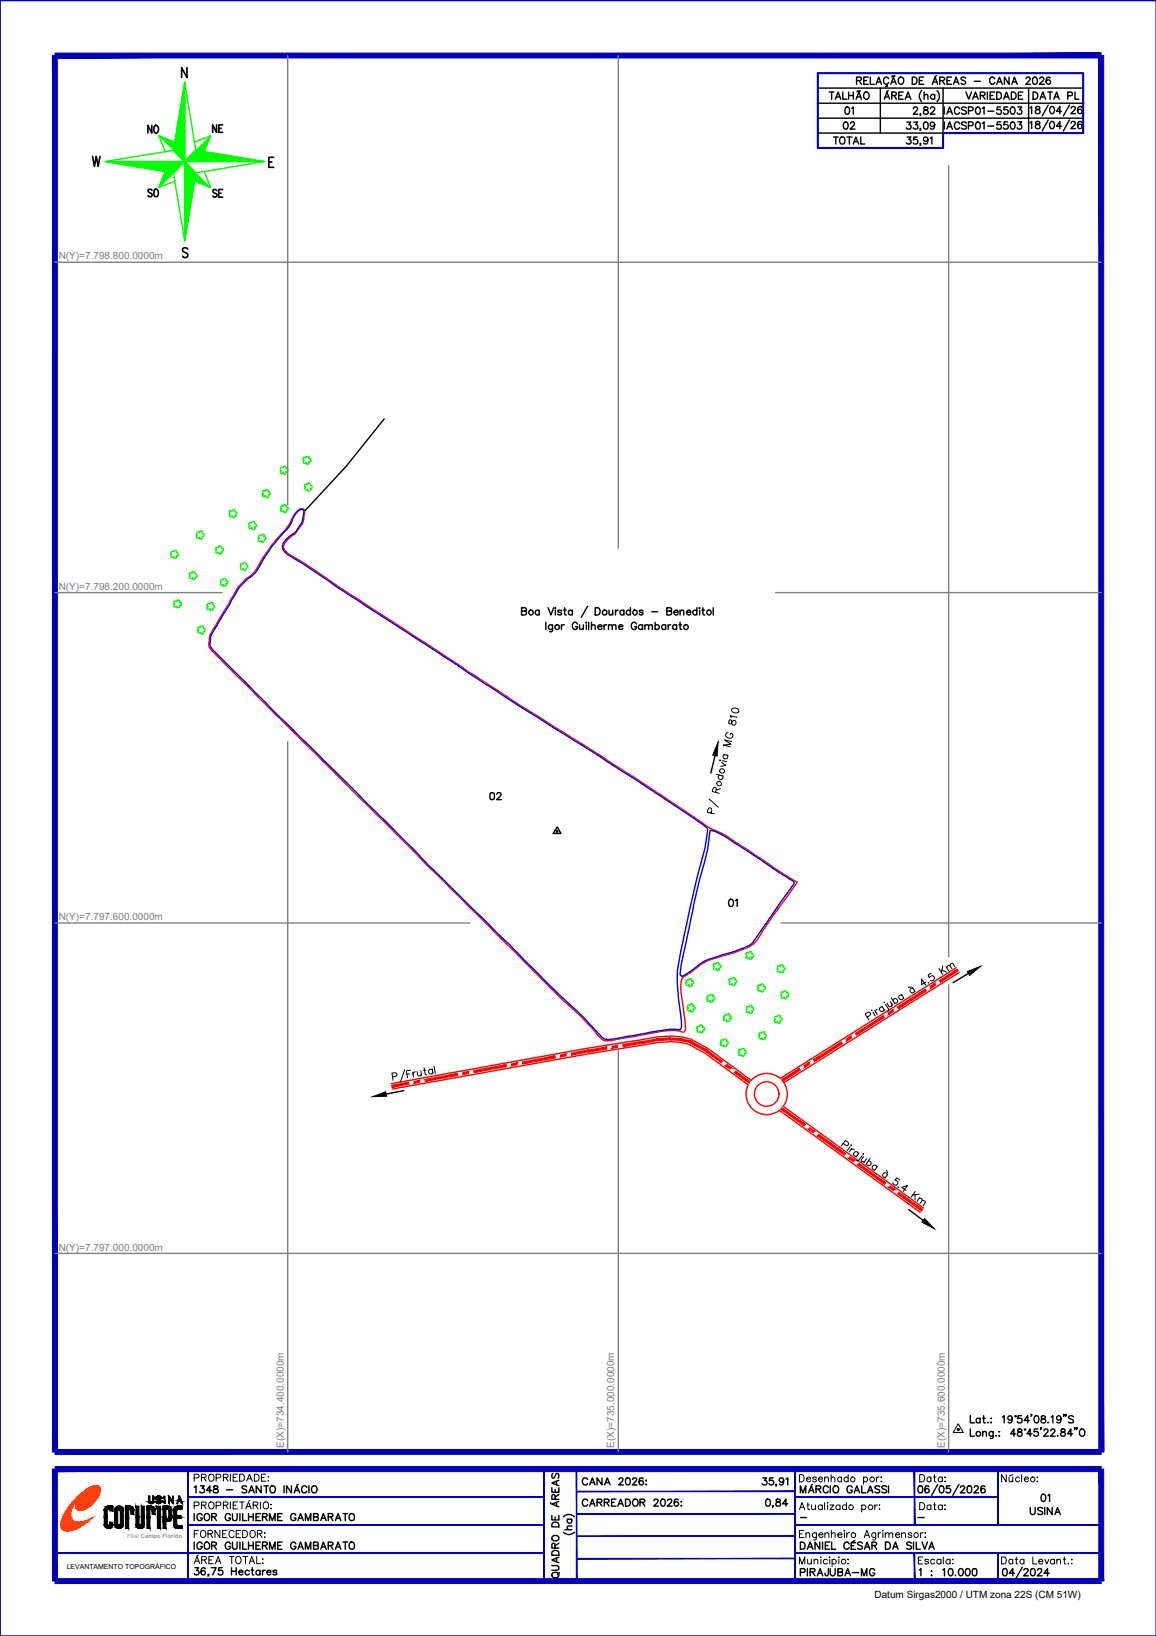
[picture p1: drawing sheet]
<svg xmlns="http://www.w3.org/2000/svg" width="210mm" height="297mm" viewBox="0 0 210 297" stroke-linecap="round" stroke-linejoin="round" font-family="sans-serif">
<defs><g id="words">
<g font-size="4.4">
<text x="25.8" y="25.4">NO</text>
<text x="37.4" y="25.4">NE</text>
<text x="152" y="24.7">02</text>
<text x="25.8" y="37">SO</text>
<text x="37.4" y="37">SE</text>
<text x="87.8" y="146.4">02</text>
<text x="131.2" y="165.8">01</text>
</g>
<g font-size="4">
<text x="152" y="21.9">01</text>
<text x="187.7" y="273.8">01</text>
</g>
<g font-size="2.6">
<text x="143.9" y="276.9">-</text>
<text x="165.5" y="276.9">-</text>
</g>
<g font-size="1.8" fill="#808080">
<text x="10.7" y="47.1">N(Y)=7.798.800.0000m</text>
<text x="10.7" y="107.1">N(Y)=7.798.200.0000m</text>
<text x="10.7" y="167.1">N(Y)=7.797.600.0000m</text>
<text x="10.7" y="227.1">N(Y)=7.797.000.0000m</text>
<text x="51.5" y="262.8" transform="rotate(-90 51.5 262.8)">E(X)=734.400.0000m</text>
<text x="111.5" y="262.8" transform="rotate(-90 111.5 262.8)">E(X)=735.000.0000m</text>
<text x="171.5" y="262.8" transform="rotate(-90 171.5 262.8)">E(X)=735.600.0000m</text>
</g>
<text font-size="1.8" x="158.8" y="290.1">Datum Sirgas2000 / UTM zona 22S (CM 51W)</text>
<text font-size="1.3" x="12.1" y="284.9">LEVANTAMENTO TOPOGRÁFICO</text>
<text font-size="1.1" fill="#989898" x="23.1" y="279.2">Filial Campo Florido</text>
</g></defs>
<!-- layer: 01140011348 -->
<path d="M53.8 92.9a.9 .9 0 0 1 1.5-.2l-.1 .9a3.7 3.7 0 0 1-1.3 2.9l-.4 .5a4.7 4.7 0 0 0-2 2.2 2.07 2.07 0 0 0 1.3 1.6l2.6 1.5 8.3 5.7 14.7 9.5 16 10.6 20.6 12.9 12 8a10.2 10.2 0 0 0 3.5 2.1l2 1 8 5.5 4.2 2.6-6 8.5a8.1 8.1 0 0 1-2.3 3l-3.6 1.4a19.1 19.1 0 0 0-5.5 2l-2.4 1.8a1.77 1.77 0 0 0-1.3 2.1l.6 5.1a5.8 5.8 0 0 1 .1 3.2 .97 .97 0 0 1-1.1-.1 17.1 17.1 0 0 0-5.9 .6l-5.9 1a2.21 2.21 0 0 1-2.8-.8l-3.3-3.6-3.7-3.4-61.5-61.3a7.2 7.2 0 0 1-2.1-2.2l-.1-.2a5 5 0 0 1 1.3-3.8l3-5.1a10.8 10.8 0 0 1 2.5-3.3 5.2 5.2 0 0 0 2.5-2.9 34.1 34.1 0 0 1 4.9-6.4l.6-.8 .6-1.5z" fill="none" stroke="#f00" stroke-width=".25"/>
<!-- layer: 01140011348001 -->
<path d="M129 150.8a13.2 13.2 0 0 1 4.8 2.5l10 6.6a.56 .56 0 0 1 .4 .5 .56 .56 0 0 1-.4 .5l-6.2 8.9a4.4 4.4 0 0 1-2.5 2.3l-2.7 .9a16.8 16.8 0 0 0-5.3 2l-.9 .7a6.8 6.8 0 0 1-2.5 1.5l-.1-.1a12.4 12.4 0 0 1 .6-4.5 226.2 226.2 0 0 1 4.3-18.6z" fill="none" stroke="#00f" stroke-width=".25"/>
<!-- layer: 01140011348002 -->
<path d="M54 92.9l.4-.2a.45 .45 0 0 1 .6-.2 .45 .45 0 0 1 .2 .6 4.1 4.1 0 0 1-1.2 3l-.4 .6a5.2 5.2 0 0 0-2.3 2.4 2.19 2.19 0 0 0 1.4 1.9l2.5 1.5 6.2 4.2 33 21.6 21.2 13.4 12.2 8.1a1.05 1.05 0 0 1 .6 1.4 47.6 47.6 0 0 1-1.9 8.3l-1.9 8.5a52.6 52.6 0 0 0-1.6 9.6l.2 3.6 .4 3.1a4.8 4.8 0 0 1 0 2.6 28.4 28.4 0 0 0-7.4 .9l-4.2 .7a3.8 3.8 0 0 1-2.6-.1l-.6-.7a86.9 86.9 0 0 0-8-7.8l-8.4-8.5-14.7-14.4-2.6-2.8-5.4-5.4-18.9-18.6-12.2-12.2a1.47 1.47 0 0 1-.4-1.7v-.4a9 9 0 0 1 1.6-3.1l2.5-4.3a11.2 11.2 0 0 1 3.9-4.4l.3-.3a32.1 32.1 0 0 1 5.7-7.8l.5-.8 .7-1.5z" fill="none" stroke="#00f" stroke-width=".25"/>
<!-- layer: TEXTO -->
<g fill="none" stroke="#000" stroke-width=".25">
<path d="M69.8 76.1l-6.9 8.6-7.5 8M129.8 137.2l-.7 3.2M101.2 150.1l.7 1.2h-1.4zM175.9 176.7l-2.8 1.7M73.3 198l-3.2 .7M165 219.6l2.6 2M176.2 257v1.3h.8M176.2 259.4v1.4h.8M178 257.7a.41 .41 0 0 0-.6-.1 .41 .41 0 0 0 0 .6 .41 .41 0 0 0 .6 0M178 257.5v.8M178.4 257.5h.5M178.4 259.9v.9"/>
<path d="M178.6 257v1.3h.3M179.4 258.2l-.1 .1h.1M180 257.5h.1M180 258.2v.1zM180.3 259.9v1.2h-.5M181.4 260h.1zM182 257.3l.3-.3v1.3M183.8 257.5a.4 .4 0 0 1-.5 .4 .4 .4 0 0 1-.2-.6 .4 .4 0 0 1 .6-.1 .64 .64 0 0 1 .1 .8 .64 .64 0 0 1-.7 .3l-.1-.1M184.9 259.5v.4l.3 .1a.42 .42 0 0 1 .4 .3 .42 .42 0 0 1-.1 .4h-.6l-.2-.2a.6 .6 0 0 1 .8-.6v-.2a.44 .44 0 0 0-.6-.2zM185.5 257h-.6l-.1 .6a.46 .46 0 0 1 .7 0 .46 .46 0 0 1-.1 .6 .46 .46 0 0 1-.7-.1M186.9 257.9h-.9l.6-.9v1.3M187.3 256.9h-.1h.1l-.1 .3"/>
<path d="M188 257.1l.1-.1a.7 .7 0 0 1 .5 .6 .7 .7 0 0 1-.3 .7h-.2a.79 .79 0 0 1-.1-1.2zM188.5 259.4h-.7l-.1 .6a.46 .46 0 0 1 .7 0 .46 .46 0 0 1 0 .7 .46 .46 0 0 1-.7-.2M189.1 259.3h-.2h.2l-.2 .3M189.1 257.1v.4l.4 .1a.42 .42 0 0 1 .3 .3 .42 .42 0 0 1-.1 .4h-.6a.52 .52 0 0 1 0-.6 .52 .52 0 0 1 .6-.2l.1-.3a.44 .44 0 0 0-.7-.1zM189.6 259.8v-.2l.2-.2h.3l.2 .3-.2 .4-.6 .7h.9M190.3 258.2l.1 .1M190.8 259.8l.3-.4 .4 .2 .1 .2-.8 1h.8M190.9 257.3l.3-.3v1.3M192.7 257.5a.4 .4 0 0 1-.6 .4 .4 .4 0 0 1-.2-.6 .4 .4 0 0 1 .7-.1l.1 .3a.7 .7 0 0 1-.4 .8l-.4-.1M192.7 259.5v.4a.54 .54 0 0 1 .6 .2 .54 .54 0 0 1 0 .6h-.6a.54 .54 0 0 1 0-.6 .54 .54 0 0 1 .6-.2v-.4zM193.2 256.9h-.1h.1l-.1 .3M193.6 256.9l-.1-.1 .1 .2-.1 .2"/>
<path d="M194.9 257.2a.48 .48 0 0 0-.5-.2 .48 .48 0 0 0-.4 .4l.9 .6-.1 .3h-.5l-.3-.1M195.2 259.3l-.1-.1 .1 .2-.1 .2M195.6 259.3l-.1-.1 .1 .2-.1 .2M196.1 259.7l.2-.2a.62 .62 0 0 1 .7 .3 .62 .62 0 0 1-.2 .8 .59 .59 0 0 1-.8-.1 .59 .59 0 0 1 .1-.8zM178.4 260.1l.3-.2 .3 .1 .1 .8M180.3 260.1a.43 .43 0 0 0-.6-.1 .43 .43 0 0 0 0 .7 .43 .43 0 0 0 .6-.1M180.8 260.6v.1h.1M181.4 260.6v.2zM184.4 260.3h-.9l.6-.9v1.4M187.4 260.3h-.9l.6-.9v1.4M192 260.6l.1 .1M194.8 260.3h-1l.6-.9v1.4"/>
<circle cx="184.4" cy="257.1" r=".11"/>
<circle cx="186.1" cy="259.6" r=".11"/>
<circle cx="177.6" cy="260.3" r=".43"/>
</g>
<!-- layer: ESTRADA -->
<g fill="#f00" stroke="#f00" stroke-width=".18">
<path d="M71.1 197l.1 .4 3-.9zM71.2 197.4l3-.9 .1 .3z"/>
<path d="M75.2 196.3v.4l1-.5zM75.2 196.7l1-.5v.3z"/>
<path d="M77.1 196l.1 .3 5.9-1.4zM77.2 196.3l5.9-1.4v.4z"/>
<path d="M84 194.8l.1 .3 .9-.6zM84.1 195.1l.9-.6 .1 .4z"/>
<path d="M86 194.4l.1 .3 5.8-1.4zM86.1 194.7l5.8-1.4 .1 .4z"/>
<path d="M92.9 193.2l.1 .3 .9-.5zM93 193.5l.9-.5v.3z"/>
<path d="M94.9 192.8v.4l5.9-1.5zM94.9 193.2l5.9-1.5v.4z"/>
<path d="M101.8 191.5v.4l.9-.5zM101.8 191.9l.9-.5 .1 .3z"/>
<path d="M103.7 191.2l.1 .3 3-.8zM103.8 191.5l3-.8v.3zM106.8 190.7v.3l3.4-.9zM106.8 191l3.4-.9v.4z"/>
<path d="M111.1 190l.1 .3 .9-.5zM111.2 190.3l.9-.5v.3z"/>
<path d="M113.1 189.6l.1 .4 3.2-.9zM113.2 190l3.2-.9 .1 .4z"/>
<path d="M116.4 189.1l.1 .4 3-.9zM116.5 189.5l3-.9 .1 .3z"/>
<path d="M119.6 188.6v.3l2.1-.4zM119.6 188.9l2.1-.4 .1 .3z"/>
<path d="M121.8 188.5l-.1 .3 1.9-.2zM121.7 188.8l1.9-.2v.3z"/>
<path d="M123.7 188.6l-.1 .3 1.7 .1zM123.6 188.9l1.7 .1-.1 .3z"/>
<path d="M125.3 189l-.1 .3 3.3 1.4zM125.2 189.3l3.3 1.4-.2 .3z"/>
<path d="M128.5 190.7l-.2 .3 2.8 1.7zM128.3 191l2.8 1.7-.2 .2z"/>
<path d="M132 193.3l-.3 .2 1.1 .4zM131.7 193.5l1.1 .4-.3 .2z"/>
<path d="M133.6 194.5l-.3 .2 2.9 1.7zM133.3 194.7l2.9 1.7-.2 .3z"/>
<path d="M141.9 196l.2 .3 3.1-2.3zM142.1 196.3l3.1-2.3 .1 .3z"/>
<path d="M146 193.4l.2 .3 .7-.8zM146.9 192.9l.1 .3-.8 .5z"/>
<path d="M147.7 192.4l.2 .3 4.9-3.5zM147.9 192.7l4.9-3.5 .2 .3z"/>
<path d="M153.6 188.7l.2 .3 .7-.8zM154.5 188.2l.1 .3-.8 .5z"/>
<path d="M155.3 187.6l.2 .3 4.9-3.5zM155.5 187.9l4.9-3.5 .2 .3z"/>
<path d="M161.2 183.9l.2 .3 .7-.8zM162.1 183.4l.2 .3-.9 .5z"/>
<path d="M162.9 182.8l.2 .3 4.9-3.5zM163.1 183.1l4.9-3.5 .2 .3z"/>
<path d="M168.9 179.1l.1 .3 .7-.9zM169.7 178.5l.2 .3-.9 .6z"/>
<path d="M170.6 178l.1 .3 3.1-2.3zM170.7 178.3l3.1-2.3 .2 .3z"/>
<path d="M142 201.1l-.2 .3 4.4 2.8zM141.8 201.4l4.4 2.8-.2 .3z"/>
<path d="M147 204.8l-.2 .2 1 .3zM146.8 205l1 .3-.1 .3z"/>
<path d="M148.7 205.9l-.2 .3 5 3.3zM148.5 206.2l5 3.3-.2 .2z"/>
<path d="M154.3 210l-.2 .3 1.1 .3zM154.1 210.3l1.1 .3-.3 .3z"/>
<path d="M156 211.2l-.3 .3 5.1 3.2zM155.7 211.5l5.1 3.2-.2 .3z"/>
<path d="M161.6 215.3l-.2 .3 1 .3zM161.4 215.6l1 .3-.2 .3z"/>
<path d="M163.2 216.5l-.2 .3 4.5 2.8zM163 216.8l4.5 2.8-.2 .3z"/>
</g>
<path d="M116.4 189.1l.1 .4M136.2 196.4l-.2 .3M167.5 219.6l-.2 .3" fill="none" stroke="#f00" stroke-width=".18"/>
<g fill="none" stroke="#f00" stroke-width=".25">
<path d="M173.6 175.7l-32 20.1M174.2 176.6l-31.9 20M71.2 197.7l35.7-6.4 9.6-1.5a16.5 16.5 0 0 1 8.6-.2l3 1.7 7.7 5.7a3.8 3.8 0 0 0 1 4.5 3.8 3.8 0 0 0 4.7 .1M141.7 195.8a3.8 3.8 0 0 0-5.3 .4l-7.7-5.8-3.3-1.7a16.8 16.8 0 0 0-9 .1l-9.7 1.5-35.6 6.5M142.3 196.6a3.7 3.7 0 0 1-.1 4.3l25.5 18.4M141.5 201.6l25.6 18.5"/>
<circle cx="139.2" cy="198.6" r="2.22"/>
</g>
<!-- layer: MATO -->
<g fill="none" stroke="#0f0" stroke-width=".25">
<path d="M36.2 97.6a.3 .3 0 0 0 .3 .3 .3 .3 0 0 0 .3-.3l-.1-.2 .3-.1v-.3l-.3-.2v-.1a.28 .28 0 0 0-.3-.3 .28 .28 0 0 0-.2 .3 .3 .3 0 0 0-.4 0 .3 .3 0 0 0-.1 .3l.2 .2h-.1a.29 .29 0 0 0 0 .5 .29 .29 0 0 0 .4-.1M42.2 93.7a.28 .28 0 0 0 .2 .3 .28 .28 0 0 0 .3-.3v-.2h.2l.1-.2v-.3l-.3-.1v-.1a.3 .3 0 0 0-.3-.3 .3 .3 0 0 0-.3 .3 .29 .29 0 0 0-.4 .1 .29 .29 0 0 0 .1 .4l-.1 .2v.2l.2 .1 .3-.1M45.7 95.8a.28 .28 0 0 0 .3 .3 .28 .28 0 0 0 .3-.2l-.1-.2h.2l.2-.2-.1-.3-.3-.1 .1-.2a.3 .3 0 0 0-.3-.2 .3 .3 0 0 0-.3 .3l-.2-.1a.29 .29 0 0 0-.3 .2 .29 .29 0 0 0 .2 .3l-.2 .2 .1 .3 .1 .1 .3-.1M47.5 98.2a.28 .28 0 0 0 .2 .3 .28 .28 0 0 0 .3-.3v-.2h.2l.1-.2-.1-.3-.3-.1 .1-.1a.28 .28 0 0 0-.3-.3 .28 .28 0 0 0-.3 .3 .28 .28 0 0 0-.4 0 .28 .28 0 0 0 .1 .4 .29 .29 0 0 0-.2 .5 .29 .29 0 0 0 .5 0M47.7 89.2l.3-.1 .1 .1a.29 .29 0 0 1 .4-.3 .29 .29 0 0 1 .2 .4l.3 .1v.4l-.3 .1 .1 .2a.3 .3 0 0 1-.3 .2 .3 .3 0 0 1-.3-.3l-.2 .2a.3 .3 0 0 1-.3-.2 .3 .3 0 0 1 .1-.4l-.1-.2zM51 91.9l.1-.1 .3 .1a.28 .28 0 0 1 .3-.3 .28 .28 0 0 1 .3 .3l-.1 .2 .4 .1v.3l-.3 .1v.2a.28 .28 0 0 1-.3 .2 .28 .28 0 0 1-.2-.2l-.4 .1-.1-.3 .1-.2-.1-.2zM51 84.9h.4a.29 .29 0 0 1 .3-.2 .29 .29 0 0 1 .2 .4l.3 .1v.4l-.3 .1 .1 .2a.3 .3 0 0 1-.3 .2 .3 .3 0 0 1-.3-.3l-.1 .2a.3 .3 0 0 1-.4-.2 .3 .3 0 0 1 .2-.4l-.2-.2zM55.1 83.2l.1-.2 .3 .2a.28 .28 0 0 1 .3-.3 .28 .28 0 0 1 .3 .2l-.1 .2 .4 .1v.4h-.3v.3a.28 .28 0 0 1-.3 .2 .28 .28 0 0 1-.2-.3l-.1 .1a.3 .3 0 0 1-.4-.1 .3 .3 0 0 1 .1-.4h-.1zM55.5 87.9l.3 .1a.29 .29 0 0 1 .4-.3 .29 .29 0 0 1 .1 .4l.4 .2-.1 .3-.3 .1 .1 .2a.31 .31 0 0 1-.3 .2 .31 .31 0 0 1-.3-.2 .28 .28 0 0 1-.4 0 .28 .28 0 0 1 .1-.4l-.2-.2zM31.5 101.1a.28 .28 0 0 1-.4 0 .28 .28 0 0 1 .1-.4 .29 .29 0 0 1-.1-.5 .29 .29 0 0 1 .4 0 .28 .28 0 0 1 .3-.3 .28 .28 0 0 1 .3 .3l-.1 .2h.3l.1 .3-.4 .2 .1 .2a.28 .28 0 0 1-.3 .3 .28 .28 0 0 1-.2-.3M31.6 109.2l.3-.1 .2 .1a.28 .28 0 0 1 .2-.3 .28 .28 0 0 1 .3 .3v.2l.3 .1v.3l-.3 .1 .1 .2a.3 .3 0 0 1-.3 .3 .3 .3 0 0 1-.3-.3l-.1 .1a.3 .3 0 0 1-.4-.2 .3 .3 0 0 1 .1-.3l-.1-.2zM34.4 104.1l.3-.1 .2 .1a.28 .28 0 0 1 .2-.3 .28 .28 0 0 1 .3 .2v.2l.3 .1 .1 .3-.2 .2h-.2l.1 .2a.28 .28 0 0 1-.3 .2 .28 .28 0 0 1-.3-.2l-.1 .1a.3 .3 0 0 1-.4-.2 .3 .3 0 0 1 .2-.4l-.2-.2z"/>
<path d="M35.9 113.9h.5a.29 .29 0 0 1 .3-.2 .29 .29 0 0 1 .2 .4l.4 .1-.1 .3-.3 .1 .1 .2a.28 .28 0 0 1-.3 .3 .28 .28 0 0 1-.3-.3 .28 .28 0 0 1-.4 .1 .28 .28 0 0 1 .1-.5l-.2-.2zM37.6 109.7l.2-.1 .3 .1a.28 .28 0 0 1 .3-.3 .28 .28 0 0 1 .2 .4h.2l.2 .4-.3 .2v.2a.28 .28 0 0 1-.3 .2 .28 .28 0 0 1-.3-.2l-.3 .1-.2-.1v-.3l.2-.2-.2-.1zM39.7 100.3a.28 .28 0 0 0 .3 .3 .28 .28 0 0 0 .3-.3l-.1-.2 .3-.1 .1-.3-.4-.1v-.2a.28 .28 0 0 0-.3-.3 .28 .28 0 0 0-.2 .3 .29 .29 0 0 0-.5 .1 .29 .29 0 0 0 .2 .4l-.2 .2v.2l.2 .1 .3-.1M40.5 106.2a.3 .3 0 0 0 .3 .3 .3 .3 0 0 0 .3-.3l-.1-.2 .3-.1 .1-.3-.4-.2 .1-.1a.3 .3 0 0 0-.4-.3 .3 .3 0 0 0-.2 .3 .27 .27 0 0 0-.5 0 .27 .27 0 0 0 .2 .4 .3 .3 0 0 0-.2 .5 .3 .3 0 0 0 .5 0M43.6 102.4h.5a.28 .28 0 0 1 .3-.3 .28 .28 0 0 1 .3 .3v.2l.3 .1v.3l-.3 .1v.2a.28 .28 0 0 1-.3 .3 .28 .28 0 0 1-.2-.3l-.3 .1-.2-.1-.1-.2 .2-.2-.2-.2zM125.1 178.8a.28 .28 0 0 1-.5 .1 .28 .28 0 0 1 .1-.5 .28 .28 0 0 1-.1-.4 .28 .28 0 0 1 .5 0 .28 .28 0 0 1 .2-.3 .28 .28 0 0 1 .3 .3v.1l.3 .2v.2l-.3 .2v.2a.28 .28 0 0 1-.3 .2 .28 .28 0 0 1-.2-.3M129.6 175h.4a.29 .29 0 0 1 .4-.3 .29 .29 0 0 1 .2 .5l.3 .1v.3l-.3 .2v.1a.3 .3 0 0 1-.3 .3 .3 .3 0 0 1-.3-.3 .28 .28 0 0 1-.4 0 .28 .28 0 0 1 .1-.4l-.2-.2zM132.9 178.6a.28 .28 0 0 0 .3 .3 .28 .28 0 0 0 .3-.2l-.1-.2 .3-.1 .1-.3-.4-.2v-.2a.28 .28 0 0 0-.3-.2 .28 .28 0 0 0-.2 .3 .27 .27 0 0 0-.4 0 .27 .27 0 0 0 .1 .4 .29 .29 0 0 0-.1 .5 .29 .29 0 0 0 .4 0M136 173.9a.3 .3 0 0 0 .3 .3 .3 .3 0 0 0 .3-.3l-.1-.2 .3-.1v-.3l-.3-.1v-.2a.3 .3 0 0 0-.3-.3 .3 .3 0 0 0-.3 .3 .27 .27 0 0 0-.4 .1 .27 .27 0 0 0 .1 .4 .29 .29 0 0 0-.1 .4 .29 .29 0 0 0 .5 0M137.6 178.9h.5a.28 .28 0 0 1 .2-.3 .28 .28 0 0 1 .3 .3v.2h.3l.1 .3-.1 .2h-.3l.1 .2a.28 .28 0 0 1-.3 .3 .28 .28 0 0 1-.3-.3l-.3 .1-.2-.1v-.2l.2-.2-.2-.2zM141.2 175.5l.1-.1 .3 .1a.29 .29 0 0 1 .4-.3 .29 .29 0 0 1 .2 .4l.3 .2v.3l-.3 .1v.1a.28 .28 0 0 1-.3 .3 .28 .28 0 0 1-.3-.3 .28 .28 0 0 1-.4 .1 .28 .28 0 0 1 .1-.5l-.2-.1zM124.8 182.6l.3-.2 .2 .2a.28 .28 0 0 1 .3-.3 .28 .28 0 0 1 .3 .2l-.1 .2 .4 .1v.3l-.3 .1v.3a.28 .28 0 0 1-.3 .2 .28 .28 0 0 1-.3-.3l-.1 .1a.3 .3 0 0 1-.3-.1 .3 .3 0 0 1 .1-.4l-.2-.2z"/>
<path d="M126.7 186.3l.3 .1a.28 .28 0 0 1 .4-.3 .28 .28 0 0 1 .2 .4l.3 .2v.3l-.3 .1v.2a.28 .28 0 0 1-.2 .2 .28 .28 0 0 1-.3-.2l-.3 .1-.2-.2 .1-.4-.2-.3zM128.4 180.9l.2-.2 .3 .1a.3 .3 0 0 1 .4-.3 .3 .3 0 0 1 .1 .5l.4 .1-.1 .4-.3 .1 .1 .2a.28 .28 0 0 1-.3 .2 .28 .28 0 0 1-.3-.3l-.1 .1a.3 .3 0 0 1-.4-.1 .3 .3 0 0 1 .2-.4l-.2-.2zM130.9 188.9l.2-.1 .3 .1a.28 .28 0 0 1 .2-.3 .28 .28 0 0 1 .3 .3v.1h.2l.1 .4-.3 .2 .1 .2a.28 .28 0 0 1-.3 .3 .28 .28 0 0 1-.3-.3l-.1 .1a.3 .3 0 0 1-.4-.2 .3 .3 0 0 1 .2-.4l-.2-.1zM132 185.2a.28 .28 0 0 0 .2 .3 .28 .28 0 0 0 .3-.3v-.2h.2l.1-.1-.1-.3-.3-.1 .1-.2a.28 .28 0 0 0-.3-.2 .28 .28 0 0 0-.3 .2 .28 .28 0 0 0-.4 0 .28 .28 0 0 0 .1 .5 .29 .29 0 0 0-.1 .4 .29 .29 0 0 0 .5 0M134.6 191.5a.28 .28 0 0 0 .3 .3 .28 .28 0 0 0 .3-.3l-.1-.2h.2l.2-.1-.1-.3-.3-.1 .1-.2a.3 .3 0 0 0-.3-.2 .3 .3 0 0 0-.3 .3 .27 .27 0 0 0-.5 0 .27 .27 0 0 0 .2 .4 .29 .29 0 0 0-.1 .4 .29 .29 0 0 0 .4 0M135.6 182.9l.2-.2 .2 .2a.29 .29 0 0 1 .3-.3 .29 .29 0 0 1 .2 .4l.4 .1-.1 .4h-.3l.1 .3a.3 .3 0 0 1-.3 .2 .3 .3 0 0 1-.3-.3l-.1 .1a.3 .3 0 0 1-.4-.1 .3 .3 0 0 1 .2-.4l-.2-.2zM137.8 187.6l.2-.1 .3 .1a.28 .28 0 0 1 .3-.3 .28 .28 0 0 1 .3 .3l-.1 .2h.2l.2 .3-.3 .2v.2a.28 .28 0 0 1-.3 .3 .28 .28 0 0 1-.3-.3l-.1 .1a.3 .3 0 0 1-.4-.2 .3 .3 0 0 1 .2-.3l-.2-.2zM141.1 185.5a.28 .28 0 0 0 .3 .3 .28 .28 0 0 0 .3-.3l-.1-.2h.3l.1-.1-.1-.3-.3-.1 .1-.2a.3 .3 0 0 0-.3-.3 .3 .3 0 0 0-.3 .3 .27 .27 0 0 0-.4 .1 .27 .27 0 0 0 .1 .4 .3 .3 0 0 0-.1 .4 .3 .3 0 0 0 .4 0M142.3 181a.3 .3 0 0 0 .3 .3 .3 .3 0 0 0 .3-.2l-.1-.2 .3-.1 .1-.3-.4-.2 .1-.1a.3 .3 0 0 0-.3-.3 .3 .3 0 0 0-.3 .3 .27 .27 0 0 0-.5 0 .27 .27 0 0 0 .2 .4 .3 .3 0 0 0-.1 .5 .3 .3 0 0 0 .4 0"/>
</g>
<!-- layer: TEXTO_DIVERSOS -->
<g fill="none" stroke="#000" stroke-width=".18">
<path d="M130.7 138h.1zM131 138.4l.8 .6-.9 .1M131.1 138.1l.9 .2M131.4 137l.8 .1M131.6 137a.42 .42 0 0 0-.2 .6 .42 .42 0 0 0 .6 .1 .42 .42 0 0 0 0-.6M132.2 133a.49 .49 0 0 0-.5 .5 .49 .49 0 0 0 .5 .5 .55 .55 0 0 0 .7-.1 .55 .55 0 0 0 .1-.6l-.3-.2-.1 .3M132.5 130.7l-.2 .6 .4 .1 .2-.3a.4 .4 0 0 1 .6-.2 .4 .4 0 0 1 0 .7 .4 .4 0 0 1-.6-.2l-.1-.6zM132.8 134.6l-1.2-.2 1.1 .7-1.4 .2 1.3 .3M133 128.6h.5a.58 .58 0 0 1 .7 .5 .68 .68 0 0 1-.8 .3 .68 .68 0 0 1-.5-.6zM133.9 130.2l-1.3-.3 .2 .4M128.8 145.1l1.6 1.5M129.1 147.6l.1-.7-.1-.2h-.4l-.3 .8 1.3 .3"/>
<path d="M129.9 143.9l.1-.8-.2-.2-.3 .3-.2 .5 1.3 .3M130.1 140.6l1.3 .3M130.7 140.7a.41 .41 0 0 0-.2 .6 .41 .41 0 0 0 .5 .2 .41 .41 0 0 0 .1-.6M130.8 143.2l-.8 .3M165.5 179.2l-.6 .1M165.7 179.3l.5 .7M165.8 179.4a.4 .4 0 0 0-.6 .3 .4 .4 0 0 0 .4 .5 .4 .4 0 0 0 .4-.3M168.1 178.3l-.8 .5v-1.1l.8 1.1M168.6 178.4l-.1 .1 .2-.1M169 176.7l-.5 .3 .2 .5a.46 .46 0 0 1 .6-.3 .46 .46 0 0 1 .3 .6 .46 .46 0 0 1-.6 .2M170.5 175.8l.7 1.1M171 176.1l.9 .4"/>
<path d="M171.2 175.4l-.3 1.2M171.8 175.5l.5 .8M171.9 175.7l.1-.2 .4-.3 .4 .7M172.5 175.4l.1-.4 .3-.1 .5 .6M71.2 195.5l.8-.1 .1-.3-.1-.3h-.8l.2 1.4M73.5 194.2l-.8 2.2M74.4 195l-.5 .1M74.5 194.3l-.7 .1 .2 1.3M74.9 194.7l.2 .8M75.4 194.6l-.4 .2v.3M75.7 194.5l.2 .8 .3 .1 .3-.3M76.4 194.4l.1 .9"/>
<path d="M77 193.9l.2 1 .1 .2h.2M77.3 194.3h-.4M78.5 194.1l.1 .8M78.5 194.3a.43 .43 0 0 0-.6 0 .43 .43 0 0 0 .1 .6 .43 .43 0 0 0 .6-.1M78.8 193.6l.2 1.3M157.4 184.7l.7-.6-.3-.3-.7 .3 .7 1.1M158.2 183.4l.1 .1zM158.5 183.8l.4 .7M158.8 183.5l.5 .8M159.3 183.2l-.3 .3v.3M160.1 182.7l.5 .8M160.3 182.9a.42 .42 0 0 0-.6 .2 .42 .42 0 0 0 .3 .6 .42 .42 0 0 0 .5-.4"/>
<path d="M160.6 181.9v.2zM160.8 182.3l.5 .9 .1 .2-.2 .2M161.1 182.1l.4 .7 .3-.1 .2-.4M161.6 181.8l.5 .7M161.8 181.2l.7 1.1M162.1 181.7a.42 .42 0 0 1 .5-.4 .42 .42 0 0 1 .4 .5 .42 .42 0 0 1-.6 .3M163.7 180.5l.4 .8M163.8 180.7a.42 .42 0 0 0-.6 .3 .42 .42 0 0 0 .3 .5 .42 .42 0 0 0 .5-.4M153.1 207.6l.7 .4 .2-.1 .1-.3-.1-.2-.5-.3-.8 1M154.3 208.2l-.5 .7M154.5 208.8l.1-.2 .5 .2M154.5 207.9l.1 .1z"/>
<path d="M154.7 208.5l-.5 .7M155.8 209.5a.41 .41 0 0 0-.4-.4 .41 .41 0 0 0-.4 .5 .41 .41 0 0 0 .5 .3M156 209.4l-.6 .7M156.5 209.8l-.6 .9h-.4M156.7 209.5h.1zM156.8 210l-.4 .7 .2 .2h.4M157.4 210.4l-.6 .7M157.6 210.8a.41 .41 0 0 1 .6 .4 .41 .41 0 0 1-.4 .4 .41 .41 0 0 1-.4-.4M158 210.3l-.8 1.1M159.2 211.9a.41 .41 0 0 0-.5-.3 .41 .41 0 0 0-.3 .5 .41 .41 0 0 0 .5 .3M159.3 211.8l-.5 .7M161 212.5l.2 .5"/>
<path d="M161.1 213.3a.42 .42 0 0 0-.5-.3 .42 .42 0 0 0-.3 .5 .42 .42 0 0 0 .5 .3M161.2 213.2l-.5 .7M163.1 215.5l.1 .1M163.4 214.2l-.5-.3-.4 .4a.47 .47 0 0 1 .6 .4 .47 .47 0 0 1-.5 .5 .47 .47 0 0 1-.5-.5M164.5 216.1l-.8-.5 1.1-.3-.8 1M166.2 216.9v1M166.2 216.3l-.8 1.1M166.9 217.6h.4l.2 .2-.5 .7M166.9 216.8l-1.2 .2M167 217.4l-.5 .7M167.4 218h.4l.2 .2-.4 .7"/>
<circle cx="131.1" cy="140" r=".42"/>
<circle cx="130.6" cy="142.3" r=".42"/>
</g>
<!-- layer: TEXTO -->
<g fill="#000" stroke="#000" stroke-width=".18">
<path d="M130.4 134.7l-.2 2.6-.8-.2zM175.6 176.4l2.4-.9-1.9 1.6zM67.6 199.1l2.4-.9 .2 .8zM167.9 221.3l1.7 1.8-2.2-1.2z"/>
<path d="M101 150.9h.2zM101.1 151l.1-.1zM101.2 150.9v.1z"/>
<path d="M101.1 150.9h.1zM101.1 150.9h.1z"/>
<path d="M101.2 150.9v.1zM101.2 150.8v.1z"/>
<path d="M173.9 259.5v.2l.1-.2zM174 259.5v.2zM174 259.5v.2h.1z"/>
<path d="M173.9 259.4l.1 .1zM173.9 259.4l.1 .1z"/>
<path d="M174 259.5l.1 .2 .1-.2zM174 259.5h.2zM174 259.4v.1l.1-.1z"/>
</g>
<!-- layer: MARGEM -->
<path d="M0 .1h209.9v296.9h-209.9zM0 .1v296.9" fill="none" stroke="#0000b8" stroke-width=".25"/>
<g fill="#0000b8" stroke="#0000b8" stroke-width=".18">
<path d="M98.7 266.7l.1 20.1v-20.1zM98.7 266.7l.1 20.1h-.1z"/>
<path d="M10 281.9h88.8zM10 282l88.8-.1z"/>
<path d="M144.4 281.9h55.5zM144.4 282l55.5-.1z"/>
<path d="M34.1 276.8h64.7zM34.1 276.9l64.7-.1z"/>
<path d="M144.4 276.8h55.6zM144.4 276.9l55.6-.1z"/>
<path d="M34.1 271.8h64.7zM34.1 271.9l64.7-.1z"/>
<path d="M34.1 266.7l.1 20.3zM34.1 266.7l.1 20.3z"/>
<path d="M104.6 266.7l.1 20.1zM104.6 266.7l.1 20.1z"/>
<path d="M144.3 266.7l.1 20.1zM144.3 266.7l.1 20.1z"/>
<path d="M166 282l.1 5v-5zM166 282l.1 5h-.1z"/>
<path d="M181.2 282l.1 5zM181.2 282l.1 5z"/>
<path d="M144.4 271.8h36.8zM144.4 271.9l36.8-.1z"/>
<path d="M181.2 266.7l.1 10.2zM181.2 266.7l.1 10.2z"/>
<path d="M166 266.7v10.2h.1zM166 266.7h.1v10.2z"/>
<path d="M104.7 270.7h39.7zM104.7 270.8l39.7-.1z"/>
<path d="M104.7 274.8h39.7zM104.7 274.9l39.7-.1z"/>
<path d="M104.7 278.9h39.7zM104.7 279l39.7-.1z"/>
<path d="M104.7 282.9h39.7zM104.7 283l39.7-.1z"/>
<path d="M10 10.5h189.9v-.9zM10 9.6h189.9l-189.9 .9z"/>
<path d="M9.5 10.1l.9 253.5v-253.5zM9.5 10.1l.9 253.5h-.9z"/>
<path d="M10 263.2v.9l189.9-.9zM10 264.1l189.9-.9v.9z"/>
<path d="M199.5 10.1v253.5h.9zM199.5 10.1h.9v253.5z"/>
<path d="M199.5 266.7l.9 20.3v-20.3zM199.5 266.7l.9 20.3h-.9z"/>
<path d="M10 287.5h189.9v-.9zM10 286.6h189.9l-189.9 .9z"/>
<path d="M9.5 266.7v20.3h.9zM9.5 266.7h.9v20.3z"/>
<path d="M10 266.3v.9l189.9-.9zM10 267.2l189.9-.9v.9z"/>
<path d="M34.1 266.7l.1 20.2zM34.1 266.7l.1 20.2z"/>
</g>
<g fill="none" stroke="#000" stroke-width=".25">
<path d="M27 271.6h.2v1a.28 .28 0 0 0 .3 .2 .28 .28 0 0 0 .2-.2v-1h.2v1a.45 .45 0 0 1-.4 .4 .45 .45 0 0 1-.5-.4zM35.3 270l.3-.2v1.2M35.3 274.8v1.3M35.3 280v1.3M36.4 269.8h.7l-.4 .4a.44 .44 0 0 1 .3 .7 .44 .44 0 0 1-.7-.1M36.7 275.1a.48 .48 0 0 0-.5-.3 .48 .48 0 0 0-.4 .5v.3a.47 .47 0 0 0 .4 .5 .47 .47 0 0 0 .5-.5h-.3M37.3 274.9a.62 .62 0 0 1 .8 .5 .62 .62 0 0 1-.8 .6l-.2-.4v-.5zM38.4 270.6h-.9l.6-.8v1.2M38.4 275.4h.8v-.5l-.8-.1v1.3M38.9 269.8v.4l.5 .2a.38 .38 0 0 1 .1 .6h-.7a.5 .5 0 0 1 .1-.6 .5 .5 0 0 1 .5-.2l.1-.1v-.3zM38.9 275.4l.4 .7M41.1 270.5h1.1"/>
<path d="M41.8 275.1a.48 .48 0 0 0-.5-.3 .48 .48 0 0 0-.4 .5v.3a.47 .47 0 0 0 .5 .5 .47 .47 0 0 0 .4-.5h-.3M42.2 274.8v.9a.43 .43 0 0 0 .4 .4 .43 .43 0 0 0 .5-.4v-.9M42.2 280v1.1l.4 .2 .4-.2 .1-1.1M43.6 274.8v1.3M43.6 280v1.3M44.1 274.8v1.3h.7M44.1 280v1.3h.7M44.8 269.9l-.3-.1-.6 .1 .1 .3 .7 .3 .1 .2v.2l-.3 .1-.6-.1M45.1 274.8v1.3M45.1 280v1.3M45.1 275.4h.9M45.2 271l.5-1.2 .5 1.2"/>
<path d="M45.4 270.6h.6M46 274.8v1.3M46 280v1.3M46.5 275.4h.5M47.3 274.8h-.8v1.3h.8M47.3 280h-.8v1.3h.8M47.4 269.8v1.2l-.9-1.2v1.2M47.7 275.4h.7l.1-.5-.8-.1v1.3M47.9 269.8h.9M48.1 275.4l.4 .7M48.3 269.8v1.2M48.9 276.1v-1.3l.5 1.3 .6-1.3v1.3"/>
<path d="M49.3 269.8h.1a.62 .62 0 0 1 .6 .7 .62 .62 0 0 1-.7 .5l-.3-.4 .1-.5zM50.4 275.4h.5M51.2 274.8h-.8v1.3h.8M51.2 280h-.8v1.3h.8M51.6 269.8v1.2M52.9 269.8v1.2l-.9-1.2v1.2M53.4 271l.5-1.2 .5 1.2M53.6 270.6h.6M53.7 275.1a.48 .48 0 0 0-.5-.3 .48 .48 0 0 0-.4 .5v.3a.47 .47 0 0 0 .5 .5 .47 .47 0 0 0 .4-.5h-.3M54.1 276.1l.5-1.3 .5 1.3M54.1 269.5l-.2 .1M54.3 275.7h.6"/>
<path d="M55.5 276.1v-1.3l.5 1.3 .4-1.3v1.3M55.7 270.1a.48 .48 0 0 0-.5-.3 .48 .48 0 0 0-.4 .4v.4a.48 .48 0 0 0 .4 .4 .48 .48 0 0 0 .5-.3M56.1 269.8v1.2M56.7 269.9l.2-.1a.63 .63 0 0 1 .7 .7 .63 .63 0 0 1-.8 .5l-.2-.4zM56.9 275.4h.8v-.5l-.8-.1v1.3l.8-.1v-.5l-.2-.1M58.3 276.1l.4-1.3 .5 1.3M58.4 275.7h.7M59.6 275.4h.7l.1-.5-.8-.1v1.3M60 275.4l.5 .7M60.9 276.1l.5-1.3 .5 1.3M61.1 275.7h.6M62.3 274.8h.8"/>
<path d="M62.3 280h.8M62.7 274.8v1.3M62.7 280v1.3M63.6 274.9l.2-.1a.64 .64 0 0 1 .6 .6 .64 .64 0 0 1-.6 .7 .73 .73 0 0 1-.2-1.2zM99.9 272.8l.2 .3M100.2 275.2v.8h1.3v-.8M100.2 270.1v.8h1.3v-.8M100.2 279a.64 .64 0 0 1 .8-.2 .64 .64 0 0 1 .4 .7 .64 .64 0 0 1-.8 .3 .64 .64 0 0 1-.4-.8zM100.4 276.5l.3-.1h.5l.2 .2 .1 .6h-1.3v-.4zM100.4 267.5l-.2 .3 .2 .6 .2-.1 .5-.8 .3 .2 .1 .4-.2 .3M100.8 272.2v-.7l-.4-.2-.2 .2v.7h1.3M100.8 270.4v.5"/>
<path d="M100.8 275.4v.6M101 268.9v.7M101 272.8v.6M101.5 272.6l-1.3 .5 1.3 .5M101.5 268.8l-1.3 .5 1.3 .4M101.5 271.3l-.7 .5M102.3 278.2a1.36 1.36 0 0 0 2 0M102.3 275.4a1.36 1.36 0 0 1 2 0M102.6 277.7h1.2M103 275.8h.8M103.2 275.8a.42 .42 0 0 0-.1 .7 .42 .42 0 0 0 .6 0 .42 .42 0 0 0 0-.7M103.8 277.1h-.8v.5l.3 .1"/>
<path d="M106.7 268.6a.48 .48 0 0 0-.6-.3 .48 .48 0 0 0-.4 .5v.3a.48 .48 0 0 0 .4 .5 .48 .48 0 0 0 .6-.3M106.7 272.5a.48 .48 0 0 0-.6-.3 .48 .48 0 0 0-.4 .5v.3a.48 .48 0 0 0 .4 .5 .48 .48 0 0 0 .6-.3M107.1 269.6l.5-1.3 .4 1.3M107.1 273.5l.5-1.3 .4 1.3M107.2 269.2h.7M107.2 273h.7M108.4 272.8l.8-.1 .1-.3-.1-.2h-.8v1.3M108.8 272.8l.5 .7M109.3 268.3v1.3l-.9-1.3v1.3M109.7 272.8l.7-.1 .1-.4-.8-.1v1.3M109.8 269.6l.5-1.3 .5 1.3M110 269.2h.6"/>
<path d="M110.2 272.8l.4 .7M111 272.8h.5M111.8 272.2h-.8v1.3h.8M112.2 273.5l.5-1.3 .5 1.3M112.4 268.6l.2-.3h.3l.2 .2-.2 .5-.6 .6h.9M112.4 273h.6M113.6 272.2h.4a.68 .68 0 0 1 .4 .6 .68 .68 0 0 1-.4 .7h-.4zM113.7 268.4h.6l.1 .5a.53 .53 0 0 1-.5 .7 .87 .87 0 0 1-.2-1.2zM114.9 268.6l.2-.3 .4 .1 .1 .1a1.67 1.67 0 0 1-.8 1.1h.9M115 272.4l.2-.2a.63 .63 0 0 1 .7 .7 .63 .63 0 0 1-.8 .5l-.2-.4zM116.2 272.8l.8-.1 .1-.3-.3-.2h-.6v1.3M116.7 272.8l.4 .7"/>
<path d="M116.8 268.5l-.4-.2a.7 .7 0 0 0-.3 1.1 .39 .39 0 0 0 .6 .1 .39 .39 0 0 0 0-.6 .39 .39 0 0 0-.6 .1l-.1 .2M117.3 268.8h.1zM117.3 269.6h.1zM118.7 272.5l.3-.3 .4 .1 .1 .2-.2 .4-.6 .6h.8M120.1 272.2h.2a.65 .65 0 0 1 .5 .6 .65 .65 0 0 1-.5 .7 .79 .79 0 0 1-.2-1.3zM121.2 272.5l.1-.2 .2-.1h.4l.1 .2-.2 .5-.6 .6h.8M123.1 272.4v-.2h-.3a.69 .69 0 0 0-.4 .7 .69 .69 0 0 0 .5 .6 .39 .39 0 0 0 .3-.4 .39 .39 0 0 0-.4-.4 .39 .39 0 0 0-.4 .3M123.7 272.7h.1zM123.7 273.3v.2zM138.5 268.3h.7l-.4 .5a.45 .45 0 0 1 .4 .6 .45 .45 0 0 1-.7 .2l-.1-.2M139.2 272.2h.5l.2 .5a.53 .53 0 0 1-.5 .8 .87 .87 0 0 1-.2-1.3zM140.4 268.3h-.7v.6a.46 .46 0 0 1 .7 0 .46 .46 0 0 1-.1 .7 .46 .46 0 0 1-.7-.2"/>
<path d="M140.4 273.4l-.1-.1 .1 .2-.1 .2M141 269.6l-.1-.1v.4M141 272.2l-.1 .3 .2 .2a.53 .53 0 0 1 .6 .5 .44 .44 0 0 1-.5 .3 .44 .44 0 0 1-.3-.5l.2-.2 .6-.3-.1-.3zM142.3 268.8a.41 .41 0 0 1-.6 .3 .41 .41 0 0 1-.1-.7 .41 .41 0 0 1 .6 .1l.1 .3a.59 .59 0 0 1-.5 .8l-.2-.2M142.7 268.5l.3-.2v1.3M143 273h-.9l.6-.8v1.3M145.3 280h.5a.71 .71 0 0 1 .4 .6 .71 .71 0 0 1-.4 .7h-.5zM145.3 271v-1.2l.5 1.2 .5-1.2v1.2M146.8 271l.5-1.2 .5 1.2M147 270.6h.6M147.5 269.5l-.2 .1M148.2 270.4l.7-.1 .2-.3-.2-.2h-.7v1.2"/>
<path d="M148.6 270.4l.5 .6M148.8 280v1.3l-.8-1.3v1.3M149.4 280v1.3M150.4 270.1a.48 .48 0 0 0-.5-.3 .48 .48 0 0 0-.4 .4v.4a.48 .48 0 0 0 .4 .4 .48 .48 0 0 0 .5-.3M150.7 280h-.8v1.3h.8M150.7 269.8v1.2M151 280v1.3h.8M151.4 269.9l.2-.1a.63 .63 0 0 1 .7 .7 .63 .63 0 0 1-.8 .5l-.2-.4zM154.7 270.1a.48 .48 0 0 0-.5-.3 .48 .48 0 0 0-.4 .4v.4a.47 .47 0 0 0 .5 .5 .47 .47 0 0 0 .4-.5h-.3M155.1 271l.5-1.2 .5 1.2M155.2 279.7l-.5 .3M155.3 270.6h.6"/>
<path d="M156.5 269.8v1.2h.7M157.5 271l.5-1.2 .5 1.2M157.7 270.6h.6M159.7 269.9l-.3-.1-.5 .1v.3l.7 .3v.5h-.4l-.3-.1M160.8 280h.4a.71 .71 0 0 1 .5 .6 .71 .71 0 0 1-.5 .7h-.4zM161 269.9l-.3-.1-.6 .1 .1 .3 .7 .3 .1 .2v.2l-.3 .1-.6-.1M161.3 269.8v1.2M165.9 280v1.3M166.4 280v1.3h.7M166.9 269.8a.42 .42 0 0 1 .6 .2l.1 .5-.2 .5h-.5a.92 .92 0 0 1 0-1.2zM167.4 280l.5 1.3 .5-1.3M168.7 269.9l-.1-.1a.45 .45 0 0 0-.6 .2v.9a.41 .41 0 0 0 .6 .1 .41 .41 0 0 0-.1-.7 .41 .41 0 0 0-.6 .3"/>
<path d="M170.3 269.5l-1.1 2M170.7 269.8a.42 .42 0 0 1 .6 .2 .62 .62 0 0 1 .1 .7 .62 .62 0 0 1-.5 .3h-.2a.92 .92 0 0 1 0-1.2zM172.5 269.8h-.6l-.1 .5a.47 .47 0 0 1 .7 0 .47 .47 0 0 1-.1 .7 .47 .47 0 0 1-.7-.2M174.1 269.5l-1.1 2M174.4 270.1l.1-.3h.4l.3 .4-.8 .8h.8M175.8 269.8a.45 .45 0 0 1 .6 .2v.8l-.1 .2h-.5l-.2-.5zM176.9 270.1a.36 .36 0 0 1 .4-.3 .36 .36 0 0 1 .3 .4l-.8 .8h.9M178.8 269.9v-.1a.45 .45 0 0 0-.7 .2v.9a.41 .41 0 0 0 .7 .1 .41 .41 0 0 0-.1-.7 .41 .41 0 0 0-.6 .3M35.4 284.6h.7l-.4 .5a.43 .43 0 0 1 .4 .4 .43 .43 0 0 1-.3 .5 .43 .43 0 0 1-.5-.3M36.7 280.3a.48 .48 0 0 0-.5-.3 .48 .48 0 0 0-.4 .5 .53 .53 0 0 0 .2 .7 .53 .53 0 0 0 .7-.2v-.2h-.3M37.3 284.8l-.1-.1a.4 .4 0 0 0-.6 .2 .72 .72 0 0 0 .3 1 .41 .41 0 0 0 .4-.3 .41 .41 0 0 0-.4-.5 .41 .41 0 0 0-.4 .4M37.3 280.1a.64 .64 0 0 1 .8 .4 .64 .64 0 0 1-.4 .8 .68 .68 0 0 1-.7-.5 .68 .68 0 0 1 .3-.7z"/>
<path d="M37.9 285.9l-.1-.1 .1 .2-.1 .2M38.4 284.6h.8l-.6 1.3M38.4 280.6l.8-.1v-.4l-.8-.1v1.3M38.9 280.6l.4 .7M40.3 284.6h-.5l-.1 .6a.45 .45 0 0 1 .6 0 .45 .45 0 0 1 0 .7 .45 .45 0 0 1-.7-.2M41.8 280.3a.48 .48 0 0 0-.5-.3 .48 .48 0 0 0-.4 .5 .53 .53 0 0 0 .2 .7 .53 .53 0 0 0 .7-.2v-.2h-.3M42 284.6v1.3M42 285.3h.9M42.9 284.6v1.3M43.4 285.4h.7a.4 .4 0 0 0-.6-.3 .4 .4 0 0 0-.1 .7l.3 .1 .4-.1M45.1 280.6h.9M45.3 285.3a.43 .43 0 0 0-.7-.1 .43 .43 0 0 0 0 .6 .43 .43 0 0 0 .7 0"/>
<path d="M45.6 285.1h.5M45.8 284.6v1.3h.3M46.5 280.6h.5M47.2 285.3a.41 .41 0 0 0-.6-.1 .41 .41 0 0 0 0 .6 .41 .41 0 0 0 .6 0M47.2 285.1v.8M47.7 280.6l.8-.1v-.4l-.8-.1v1.3M47.7 285.1v.8M48.1 280.6l.4 .7M48.1 285.1a.36 .36 0 0 0-.4 .3M48.5 285.4h.7a.4 .4 0 0 0-.6-.3 .4 .4 0 0 0-.1 .7l.3 .1 .4-.1M48.9 281.3v-1.3l.5 1.3 .6-1.3v1.3M50.2 285.3l-.2-.2h-.4v.2v.1l.6 .2v.3h-.4l-.2-.1"/>
<path d="M50.4 280.6h.5M53.7 280.3a.48 .48 0 0 0-.5-.3 .48 .48 0 0 0-.4 .5 .53 .53 0 0 0 .2 .7 .53 .53 0 0 0 .7-.2v-.2h-.3M54.1 281.3l.5-1.3 .5 1.3M54.3 280.9h.6M55.5 281.3v-1.3l.5 1.3 .4-1.3v1.3M56.9 280.6l.8-.1v-.4l-.8-.1v1.3l.8-.1v-.5l-.2-.1M58.3 281.3l.4-1.3 .5 1.3M58.4 280.9h.7M59.6 280.6l.8-.1v-.4l-.8-.1v1.3M60 280.6l.5 .7M60.9 281.3l.5-1.3 .5 1.3M61.1 280.9h.6"/>
<path d="M63.5 280.2l.1-.1a.59 .59 0 0 1 .7 .2 .59 .59 0 0 1 0 .7 .48 .48 0 0 1-.6 .3 .48 .48 0 0 1-.3-.5zM100.2 284.3h.9a.42 .42 0 0 1 .4 .4 .42 .42 0 0 1-.4 .4h-.9M100.2 285.7a.64 .64 0 0 1 .8-.2 .64 .64 0 0 1 .4 .7 .64 .64 0 0 1-.8 .3 .64 .64 0 0 1-.4-.8zM100.4 281.6l.3-.1 .6 .1 .2 .3v.5h-1.3v-.5zM100.8 281.1v-.8l-.4-.1-.2 .1v.8h1.3M101 282.9v.6M101.5 282.7l-1.3 .5 1.3 .5M101.5 280.2l-.7 .5M101.6 285.5l-.4 .4M145.3 285.5l.7-.1 .1-.5-.8-.1v1.3M146.6 281.3l.5-1.3 .5 1.3M146.6 284.8v1.3"/>
<path d="M146.8 280.9h.6M147.1 285.4h.8l.1-.3-.1-.3h-.8v1.3M147.5 285.4l.5 .7M148.4 286.1l.5-1.3 .5 1.3M148.6 285.7h.6M149.9 280.6h.4M150.4 284.8l-.1 1.2-.3 .1-.2-.4M150.7 284.8l.1 1.1a.43 .43 0 0 0 .5 .2 .43 .43 0 0 0 .3-.4v-.9M152.1 285.4l.9-.1v-.4l-.9-.1v1.3l.9-.1v-.5l-.3-.1M153.4 286.1l.5-1.3 .5 1.3M153.6 285.7h.6M154.2 280.3a.48 .48 0 0 0-.6-.3 .48 .48 0 0 0-.4 .5 .53 .53 0 0 0 .3 .7 .53 .53 0 0 0 .7-.2"/>
<path d="M154.6 280.7h.4M154.8 285.5h1.1M155.4 280.1h-.8v1.2h.8M156.4 286.1v-1.3l.5 1.3 .5-1.3v1.3M156.6 280.2a.49 .49 0 0 0-.5-.2 .49 .49 0 0 0-.4 .3l.8 .4 .1 .4a.62 .62 0 0 1-.9 0M157 281.3l.4-1.3 .5 1.3M157.1 280.9h.7M158.3 280.6l.8-.1v-.4l-.8-.1v1.3M158.7 280.6l.5 .7M158.8 285.1a.53 .53 0 0 0-.7-.2 .53 .53 0 0 0-.2 .7 .47 .47 0 0 0 .5 .5 .47 .47 0 0 0 .4-.5h-.3M162.1 281.3l.5-1.3 .5 1.3M162.3 280.9h.6"/>
<path d="M165.5 280.2a.46 .46 0 0 0-.5-.2 .46 .46 0 0 0-.4 .3l.8 .5v.4a.6 .6 0 0 1-.8-.1M166.9 285.1l.3-.3v1.3M168.7 281.3l.5-1.3 .4 1.3M168.8 280.9h.7M169.1 285.3h.1zM169.1 286h.1zM171.2 285.1l.3-.3v1.3M172.4 284.8a.42 .42 0 0 1 .6 .3 .66 .66 0 0 1-.4 1 .84 .84 0 0 1-.2-1.3zM173.5 286v.1v-.1M174.2 284.8a.42 .42 0 0 1 .6 .3 .66 .66 0 0 1-.4 1 .84 .84 0 0 1-.2-1.3zM175.5 284.8a.42 .42 0 0 1 .6 .3 .66 .66 0 0 1-.5 1 .84 .84 0 0 1-.1-1.3zM176.7 284.8a.47 .47 0 0 1 .6 .3v.8a.41 .41 0 0 1-.3 .2 .41 .41 0 0 1-.4-.2l-.1-.5z"/>
<path d="M182.2 284.8a.45 .45 0 0 1 .6 .3l.1 .3a.59 .59 0 0 1-.4 .7l-.4-.2-.1-.5zM184.2 285.7h-.9l.6-.9v1.3M185.6 284.6l-1.1 1.9M185.9 285.1l.2-.3h.3l.3 .4-.8 .9h.8M187.3 284.8a.45 .45 0 0 1 .6 .3l.1 .3a.59 .59 0 0 1-.4 .7l-.4-.2-.1-.5zM188.4 285.1l.1-.3h.4l.2 .1v.3l-.8 .9h.9M190.5 285.7h-.9l.6-.9v1.3"/>
</g>
<g fill="none" stroke="#000" stroke-width=".18">
<path d="M35.3 268.3h.7l.2-.2-.2-.4h-.7v1.2M35.3 273.4l.7-.1 .2-.4-.2-.2h-.7v1.3M35.3 278.5h.5M36.1 277.9h-.8v1.3M36.5 278a.6 .6 0 0 1 .8 .1 .6 .6 0 0 1 0 .9l-.2 .1a.59 .59 0 0 1-.7-.2 .59 .59 0 0 1 0-.7zM36.6 268.3l.7-.1 .1-.4-.8-.1v1.2M36.6 273.3l.7-.1 .1-.4-.8-.1v1.3M37 268.3l.4 .6M37 273.3l.4 .7M37.8 278.5l.8-.1v-.4l-.8-.1v1.3M38.1 267.7a.62 .62 0 0 1 .8 .6 .62 .62 0 0 1-.8 .6l-.2-.4v-.5zM38.1 272.7a.62 .62 0 0 1 .8 .6 .62 .62 0 0 1-.8 .6l-.2-.4v-.5z"/>
<path d="M38.2 278.5l.4 .7M39.2 268.3l.8-.1v-.4l-.8-.1v1.2M39.2 273.4l.8-.2v-.4l-.8-.1v1.3M39.9 277.9v1.3l-.9-1.3v1.3M40.4 278.5h.5M40.6 268.3l.7-.1 .1-.4-.8-.1v1.2M40.6 273.3l.7-.1 .1-.4-.8-.1v1.3M41 268.3l.4 .6M41 273.3l.4 .7M41.2 277.9h-.8v1.3h.8M41.8 267.7v1.2M41.8 272.7v1.3"/>
<path d="M42.3 268.3h.5M42.3 273.3h.5M42.5 278.2a.48 .48 0 0 0-.6-.3 .48 .48 0 0 0-.3 .5 .53 .53 0 0 0 .2 .7 .53 .53 0 0 0 .7-.2M42.9 278.5h.5M43.1 267.7h-.8v1.2h.8M43.1 272.7h-.8v1.3h.8M43.5 267.7h.4a.68 .68 0 0 1 .5 .6 .68 .68 0 0 1-.5 .6h-.4zM43.5 272.7h.9M43.7 277.9h-.8v1.3h.8M43.9 272.7v1.3M44.1 277.9a.71 .71 0 0 1 .8 .3v.2a.62 .62 0 0 1-.4 .8h-.4zM44.6 274l.5-1.3 .5 1.3"/>
<path d="M44.8 268.9l.5-1.2 .5 1.2M44.8 273.5h.6M45 268.5h.6M45.4 272.4l-.3 .2M45.5 278a.6 .6 0 0 1 .8 .1 .6 .6 0 0 1-.1 .9l-.1 .1a.59 .59 0 0 1-.7-.2 .59 .59 0 0 1 0-.7zM46 273.3l.7-.1 .2-.3-.2-.2h-.7v1.3M46.2 267.7h.4a.68 .68 0 0 1 .5 .6 .68 .68 0 0 1-.5 .6h-.4zM46.4 273.3l.5 .7M46.7 278.5l.8-.1v-.4l-.8-.1v1.3M47.2 278.5l.4 .7M47.3 272.7v1.3M47.5 268.3h.5"/>
<path d="M48 272.7a.62 .62 0 0 1 .8 .6 .62 .62 0 0 1-.8 .6l-.2-.4v-.5zM48 278.4h.1zM48 279.1h.1zM48.3 267.7h-.8v1.2h.8M48.6 268.1h.2zM48.6 268.9h.2zM49.1 273.2h.2zM49.2 273.8v.2zM145.2 267.7h.4a.71 .71 0 0 1 .4 .7 .71 .71 0 0 1-.4 .7h-.4zM145.2 274.1l.4-1.3 .5 1.3M145.2 278.5h.4M145.3 273.7h.7"/>
<path d="M146 277.9h-.8v1.3h.8M146.3 278.5l.3-.2 .3 .1 .1 .8M146.3 278.3v.9M146.4 268.5h.8a.42 .42 0 0 0-.5-.3 .42 .42 0 0 0-.3 .5 .42 .42 0 0 0 .4 .4l.4-.3M146.5 273.2h.4M146.7 272.8v1l.1 .3h.2M147.4 273.2v.9h.5l.2-.3M148.1 273.2v.9M148.3 268.4a.37 .37 0 0 0-.4-.2 .37 .37 0 0 0-.3 .2v.1l.5 .1 .2 .2a.37 .37 0 0 1-.4 .3 .37 .37 0 0 1-.3-.3M148.3 278.3v1l-.2 .3h-.4M148.3 278.5a.42 .42 0 0 0-.7-.1 .42 .42 0 0 0 0 .6 .42 .42 0 0 0 .7 0M148.6 268.5h.8a.4 .4 0 0 0-.6-.3 .4 .4 0 0 0-.1 .6 .37 .37 0 0 0 .3 .3 .37 .37 0 0 0 .4-.3"/>
<path d="M148.7 278.7h.7a.42 .42 0 0 0-.7-.2 .42 .42 0 0 0 .3 .7l.4-.2M149.3 273.4a.42 .42 0 0 0-.6 0 .42 .42 0 0 0 0 .6 .42 .42 0 0 0 .6-.1M149.3 273.2v.9M149.7 268.4l.3-.2 .4 .1v.8M149.7 268.2v.9M149.7 272.8v1.3M149.8 278.5l.3-.2 .3 .1 .1 .8M149.8 278.3v.9M150.3 272.8l.1 .1zM150.3 273.2v.9M150.7 273.2h.7l-.7 .9h.7M150.9 268.4l.3-.2 .3 .1 .1 .8"/>
<path d="M150.9 267.7v1.4M151 278.5l.3-.2 .3 .1v.8M151 277.9v1.3M152.1 278.7h.8a.42 .42 0 0 0-.7-.2 .42 .42 0 0 0 .2 .7l.5-.2M152.5 273.4a.42 .42 0 0 0-.6 0 .42 .42 0 0 0 0 .6 .42 .42 0 0 0 .6-.1M152.5 273.2v.9M152.8 268.4a.4 .4 0 0 0-.6-.1 .4 .4 0 0 0 0 .6 .4 .4 0 0 0 .6-.1M152.8 268.2v.9M153.3 277.9v.1zM153.3 278.3v.9M153.7 273.4a.42 .42 0 0 0-.6 0 .42 .42 0 0 0 0 .6 .42 .42 0 0 0 .6-.1M153.7 272.8v1.3"/>
<path d="M153.8 278.3v.9M154 268.4a.42 .42 0 0 0-.6-.1 .42 .42 0 0 0 0 .6 .42 .42 0 0 0 .6-.1M154 267.7v1.4M154.3 278.3l-.4 .1-.1 .3M156.5 273.4a.42 .42 0 0 1 .6 0 .42 .42 0 0 1 0 .6 .42 .42 0 0 1-.6-.1M156.5 273.2v1.3M156.8 268.4a.4 .4 0 0 1 .6-.1 .4 .4 0 0 1 0 .6 .4 .4 0 0 1-.6-.1M156.8 268.2v1.3M156.9 279.2l.5-1.3 .5 1.3M157.1 278.8h.6M158.8 273.2v.9M159 278.3v1.2l-.5 .1"/>
<path d="M159 278.5a.4 .4 0 0 0-.6-.1 .4 .4 0 0 0 0 .6 .4 .4 0 0 0 .6 0M159.1 268.2v.9M159.3 273.2a.38 .38 0 0 0-.5 .4M159.5 278.3v.9M159.6 268.2l-.3 .1-.2 .2M159.6 273.3h.2zM159.7 274v.1zM159.9 268.3h.2zM159.9 269h.2zM159.9 278.3l-.3 .1-.1 .3M160.3 277.9v.1zM160.3 278.3v.9"/>
<path d="M160.7 278.5l.4-.2 .3 .1v.8M160.7 278.3v.9M161.4 278.5l.4-.2 .3 .1v.8M162.6 278.7h.8a.4 .4 0 0 0-.6-.4 .4 .4 0 0 0-.1 .7l.1 .1a.38 .38 0 0 0 .6-.1M163.7 278.5l.3-.2 .3 .1 .1 .8M163.7 278.3v.9M165.6 278.5a.37 .37 0 0 0-.4-.2 .37 .37 0 0 0-.3 .2l.6 .3 .1 .2a.37 .37 0 0 1-.4 .2 .37 .37 0 0 1-.3-.2M167 267.7h.4a.69 .69 0 0 1 .5 .7 .69 .69 0 0 1-.5 .7h-.4zM167 272.8h.4a.66 .66 0 0 1 .5 .7 .66 .66 0 0 1-.5 .6h-.4zM167.1 278.3v.9M167.6 278.3l-.3 .1-.2 .3M167.9 279.1h.2z"/>
<path d="M168 278.3v.1zM169 268.4a.4 .4 0 0 0-.6-.1 .4 .4 0 0 0 0 .6 .4 .4 0 0 0 .6-.1M169 273.4a.41 .41 0 0 0-.6 0 .41 .41 0 0 0 0 .6 .41 .41 0 0 0 .6-.1M169 268.2v.9M169 273.2v.9M169.5 273.2h.4M169.5 268.2h.4M169.7 267.7v1.1v.2l.3 .1M169.7 272.8v1.3h.3M171.1 268.4a.42 .42 0 0 0-.6-.1 .42 .42 0 0 0 0 .6 .42 .42 0 0 0 .6-.1M171.1 273.4a.42 .42 0 0 0-.6 0 .42 .42 0 0 0 0 .6 .42 .42 0 0 0 .6-.1M171.1 268.2v.9"/>
<path d="M171.1 273.2v.9M171.5 273.3h.2zM171.6 268.2v.1zM171.6 268.9v.2zM171.6 274v.1zM182.7 267.7v1.4l-.8-1.4v1.4M183.2 268.2v.6l.2 .3h.2l.3-.3M183.9 267.7l-.6 .3M183.9 268.2v.9M185.1 268.4a.4 .4 0 0 0-.6-.1 .4 .4 0 0 0 0 .6 .4 .4 0 0 0 .6-.1M185.5 267.7v1.4M186 268.5h.7v-.1a.4 .4 0 0 0-.6-.1 .4 .4 0 0 0 0 .6 .4 .4 0 0 0 .6-.1"/>
<path d="M188.3 268.2v.1zM188.3 268.9v.2zM35.3 283.9l.5-1.3 .5 1.3M35.5 283.4h.6M36 282.3l-.2 .2M36.6 283.2h.6l.3-.3-.1-.3h-.8v1.3M37.1 283.2l.4 .7M37.9 283.2h.5M38.7 282.6h-.8v1.3h.8M39.1 283.9l.5-1.3 .5 1.3M39.3 283.4h.6M41.7 282.6h.8"/>
<path d="M42.1 282.6v1.3M42.9 282.8a.6 .6 0 0 1 .8 .1 .6 .6 0 0 1-.1 .8 .6 .6 0 0 1-.8-.1 .6 .6 0 0 1 .1-.8zM44.1 282.6h.9M44.6 282.6v1.3M45.3 283.9l.4-1.3 .5 1.3M45.4 283.4h.7M46.6 282.6v1.3h.7M47.7 283.8h.1zM47.7 283v.2zM145.2 284v-1.3l.4 1.3 .5-1.3v1.3M146.6 283.1l.1 .8 .3 .1 .3-.3M147.3 283.1v.9"/>
<path d="M147.8 283.4l.2-.2h.4l.1 .8M147.8 283.1v.9M149 282.7h.1zM149.1 283.1v.9M150.2 283.3a.42 .42 0 0 0-.6-.1 .42 .42 0 0 0 0 .6 .42 .42 0 0 0 .6 0M150.6 282.7h.1zM150.7 283.1v.9M151.1 283.3a.42 .42 0 0 1 .6-.1 .42 .42 0 0 1 0 .6 .42 .42 0 0 1-.6 0M151.1 283.1v1.3M152.3 282.7v.1zM152.3 283.1v.9M153.9 283.2h.2z"/>
<path d="M153.9 283.9h.2zM166.8 283.3h.5M167.6 282.7h-.8v1.3h.8M168.6 283.3l-.2-.2-.4 .1v.2l.4 .1 .2 .3-.2 .2-.4-.1-.1-.1M169.7 283.3a.41 .41 0 0 0-.6-.1 .41 .41 0 0 0 0 .6 .41 .41 0 0 0 .6 0M170.9 283.3a.42 .42 0 0 0-.7-.1 .42 .42 0 0 0 0 .6 .42 .42 0 0 0 .7 0M170.9 283.1v.9M171.3 282.7v1.3M172.5 283.3a.42 .42 0 0 0-.6-.1 .42 .42 0 0 0 0 .6 .42 .42 0 0 0 .6 0M172.5 283.1v.9M172.9 283.2h.2zM172.9 283.9h.2z"/>
<path d="M181.9 282.7h.4a.68 .68 0 0 1 .4 .6 .68 .68 0 0 1-.4 .7h-.4zM183.9 283.3a.41 .41 0 0 0-.6-.1 .41 .41 0 0 0 0 .6 .41 .41 0 0 0 .6 0M183.9 283.1v.9M184.3 283.1h.5M184.5 282.7v1l.1 .2 .2 .1M185.9 283.3a.41 .41 0 0 0-.6-.1 .41 .41 0 0 0 0 .6 .41 .41 0 0 0 .6 0M185.9 283.1v.9M187.5 282.7v1.3h.8M188.6 283.5h.8l-.2-.3a.43 .43 0 0 0-.5 .1 .43 .43 0 0 0 .1 .6 .43 .43 0 0 0 .6-.1M189.7 283.1l.4 .9 .4-.9M191.5 283.3a.42 .42 0 0 0-.7-.1 .42 .42 0 0 0 0 .6 .42 .42 0 0 0 .7 0M191.5 283.1v.9"/>
<path d="M191.9 283.4l.2-.2h.4l.1 .8M191.9 283.1v.9M193.1 283.1h.4M193.3 282.7v1v.2l.2 .1M194 283.9h-.1h.2M194.6 283.2h.1zM194.6 283.9h.1z"/>
<circle cx="154.5" cy="273.7" r=".43"/>
<circle cx="154.9" cy="268.6" r=".43"/>
<circle cx="155" cy="278.7" r=".44"/>
<circle cx="158.1" cy="273.7" r=".43"/>
<circle cx="158.4" cy="268.6" r=".43"/>
<circle cx="166.4" cy="278.7" r=".43"/>
<circle cx="187.5" cy="268.6" r=".43"/>
<circle cx="153.2" cy="283.5" r=".43"/>
</g>
<!-- layer: SETA_NORTE -->
<g fill="none" stroke="#0f0" stroke-width=".25">
<path d="M33.5 15h.1M33.5 14.9v28.9M33.5 19.9l-.9 1M33.5 15.1h.1M33.5 15.2v.1M33.5 15.4h-.1M33.5 15.5l-.1 .1M33.5 15.6l-.1 .1M33.5 15.7l-.1 .2M33.5 15.9l-.1 .2M33.5 16l-.2 .2M33.5 16.1l-.2 .3"/>
<path d="M33.5 16.2l-.2 .3M33.5 16.4l-.2 .3M33.5 16.5l-.3 .3M33.5 16.6l-.3 .4M33.5 16.7l-.3 .4M33.5 16.9l-.4 .4M33.5 17l-.4 .4M33.5 17.1l-.4 .5M33.5 17.3l-.4 .4M33.5 17.4l-.4 .5M33.5 17.5l-.5 .5M33.5 17.6l-.5 .6"/>
<path d="M33.5 17.8l-.5 .6M33.5 17.9l-.6 .6M33.5 18l-.6 .7M33.5 18.1l-.6 .7M33.5 18.3l-.6 .7M33.5 18.4l-.6 .7M33.5 18.5l-.6 .7M33.5 18.7l-.7 .7M33.5 18.8l-.7 .7M33.5 18.9l-.7 .8M33.5 19l-.8 .9M33.5 19.2l-.8 .8"/>
<path d="M33.5 19.3l-.8 .9M33.5 19.4l-.9 .9M33.5 19.5l-.9 1M33.5 19.7l-.9 .9M33.5 19.8l-.9 1M19.1 29.3l12.4-2 2-12.4 2.1 12.4 12.4 2-12.4 2.1-2.1 12.4-2-12.4zM19.3 29.3v.1M19.4 29.3v.1M19.6 29.3l-.1 .1M19.7 29.3l-.1 .1M19.8 29.3l-.1 .1M19.9 29.3l-.1 .1"/>
<path d="M20.1 29.3l-.2 .2M20.2 29.3l-.2 .2M20.3 29.3l-.1 .2M20.4 29.3l-.1 .2M20.6 29.3l-.2 .2M20.7 29.3l-.2 .3M20.8 29.3l-.2 .3M21 29.3l-.3 .3M21.1 29.3l-.3 .3M21.2 29.3l-.3 .3M21.3 29.3l-.3 .4M21.5 29.3l-.4 .4"/>
<path d="M21.6 29.3l-.3 .4M21.7 29.3l-.4 .4M21.8 29.3l-.3 .4M22 29.3l-.4 .4M22.1 29.3l-.4 .4M22.2 29.3l-.4 .5M22.4 29.3l-.5 .5M22.5 29.3l-.5 .5M22.6 29.3l-.5 .5M22.7 29.3l-.5 .6M22.9 29.3l-.5 .6M23 29.3l-.6 .6"/>
<path d="M23.1 29.3l-.5 .6M23.2 29.3l-.5 .6M23.4 29.3l-.6 .7M23.5 29.3l-.6 .7M23.6 29.3l-.6 .7M23.7 29.3l-.6 .7M23.9 29.3l-.7 .7M24 29.3l-.7 .7M24.1 29.3l-.6 .7M24.3 29.3l-.8 .8M24.4 29.3l-.7 .8M24.5 29.3l-.8 .8"/>
<path d="M24.6 29.3l-.7 .8M24.8 29.3l-.8 .8M24.9 29.3l-.8 .9M25 29.3l-.8 .9M25.1 29.3l-.8 .9M25.3 29.3l-.9 .9M25.4 29.3l-.9 .9M25.5 29.3l-.9 1M25.7 29.3l-.9 1M25.8 29.3l-1 1M25.9 29.3l-.9 1M26 29.3l-.9 1"/>
<path d="M26.2 29.3l-1 1M26.3 29.3l-1 1M26.5 29.3l-1.1 1.1M26.6 29.3l-1.1 1.1M26.7 29.3l-1.1 1.1M26.8 29.3l-1.1 1.1M27 29.3l-1.2 1.2M27.1 29.3l-1.1 1.2M27.2 29.3l-1.1 1.2M27.3 29.3l-1.1 1.2M27.5 29.3l-1.2 1.2M27.6 29.3l-1.2 1.3"/>
<path d="M27.7 29.3l-1.2 1.3M27.9 29.3l-1.3 1.3M28 29.3l-1.3 1.3M28.1 29.3l-1.3 1.3M28.2 29.3l-1.3 1.3M28.4 29.3l-1.3 1.3M28.5 29.3l-1.4 1.4M28.6 29.3l-1.3 1.4M28.7 29.3l-1.3 1.4M28.9 29.3l-1.4 1.4M29 29.3l-1.4 1.4M29 24.7l2.5 2.5 2-2"/>
<path d="M29.1 29.3l-1.4 1.5M29.2 24.8l2.3 2.3M29.3 29.3l-1.5 1.5M29.4 29.3l-1.5 1.5M29.4 24.9l2.1 2.1M29.5 29.3l-1.5 1.5M29.6 29.3l-1.4 1.5M29.8 29.3l-1.6 1.5M29.8 25l1.8 1.8M29.9 29.3l-1.5 1.5M30 29.3l-1.6 1.6M30 31.1v.1"/>
<path d="M30.1 25.1l1.5 1.6M30.1 29.3l-1.5 1.6M30.1 31.1l-.2 .3M30.3 29.3l-1.6 1.6M30.4 31.2l-.7 .6M30.4 29.3l-1.6 1.6M30.4 31.2l-.8 .8M30.5 25.3l1.1 1.1M30.5 29.3l-1.6 1.6M30.6 29.3l-1.6 1.7M30.6 25.3l1.1 1.1M30.8 29.3l-1.7 1.7"/>
<path d="M30.9 25.4l.8 .8M30.9 29.3l-1.6 1.7M31 29.3l-1.7 1.7M31.1 25.5l.6 .6M31.2 29.3l-1.7 1.8M31.3 29.3l-1.8 1.8M31.3 31.4l-2.3 2.3M31.3 25.6l.4 .4M31.4 29.3l-1.7 1.8M31.5 27.3l2 2-2 2.1M31.5 25.7l.2 .2M31.5 29.3l-1.7 1.8"/>
<path d="M31.7 29.3l-1.8 1.8M31.7 25.8h.1M31.7 25.8l-2.9-1.2 1.2 2.9M31.7 32.9l-2.9 1.2M31.8 29.3l-1.8 1.8M31.9 29.3l-1.8 1.8M32 29.3l-2.2 2.3M32.2 29.3l-1.9 1.9M32.3 29.3l-1.9 1.9M32.4 29.3l-2.9 2.9M32.6 29.3l-3.1 3.1M32.7 29.3l-3.3 3.3"/>
<path d="M32.8 29.3l-3.5 3.5M32.9 29.3l-3.7 3.7M33.1 29.3l-3.9 4M33.2 29.3l-4.1 4.2M33.3 29.3l-2 2.1M33.4 29.3l-4.5 4.6M33.5 29.3l-4.7 4.8 1.2-3M33.5 33.6l2.1-2 2.2 2.3M33.5 29.4h.1M33.5 20.1l-1 1M33.5 20.2l-1 1M33.5 20.3l-1 1.1"/>
<path d="M33.5 20.4l-1 1.1M33.5 20.6l-1.1 1.1M33.5 20.7l-1.1 1.1M33.5 20.9l-1.1 1.1M33.5 21l-1.2 1.2M33.5 21.1l-1.2 1.2M33.5 21.2l-1.2 1.3M33.5 21.4l-1.2 1.2M33.5 21.5l-1.2 1.3M33.5 21.6l-1.3 1.3M33.5 21.7l-1.3 1.4M33.5 21.9l-1.3 1.3"/>
<path d="M33.5 22l-1.4 1.4M33.5 22.1l-1.4 1.4M33.5 22.3l-1.4 1.4M33.5 22.4l-1.4 1.4M33.5 22.5l-1.5 1.5M33.5 22.6l-1.5 1.5M33.5 22.8l-1.5 1.5M33.5 22.9l-1.5 1.6M33.5 23l-1.5 1.6M33.5 23.1l-1.6 1.7M33.5 23.3l-1.6 1.6M33.5 23.4l-1.6 1.6"/>
<path d="M33.5 23.5l-1.7 1.7M33.5 23.7l-1.7 1.6M33.5 23.8l-1.7 1.7M33.5 23.9l-1.7 1.7M33.5 24l-1.8 1.8M33.5 24.2l-1.8 1.8M33.5 24.3l-1.8 1.8M33.5 24.4l-1.8 1.9M33.5 24.5l-1.8 1.9M33.5 24.7l-1.9 1.9-1.3-1.4M33.5 24.8l-1.9 1.9M33.5 24.9l-1.9 2-2-1.9"/>
<path d="M33.5 25l-2 2M33.5 25.3l-2 2M33.5 25.4l-1.9 2M33.5 25.6l-1.8 1.9M33.5 25.7l-1.8 1.8M33.5 25.8l-1.7 1.8M33.5 25.9l-1.7 1.7M33.5 26.1l-1.6 1.6M33.5 26.2l-1.5 1.6M33.5 26.3l-1.5 1.5M33.5 26.4l-1.4 1.5M33.5 26.6l-1.3 1.4"/>
<path d="M33.5 26.7l-1.3 1.3M33.5 26.8l-1.2 1.3M33.5 27l-1.2 1.1M33.5 27.1l-1.1 1.1M33.5 27.2l-1 1.1M33.5 27.3l-.9 1M33.5 27.5l-.9 .9M33.5 27.6l-.8 .9M33.5 27.7l-.8 .8M33.5 27.8l-.7 .8M33.5 28l-.6 .6M33.5 28.1l-.6 .6"/>
<path d="M33.5 28.2l-.5 .6M33.5 28.3l-.4 .6M33.5 28.5l-.4 .4M33.5 28.6l-.3 .4M33.5 28.7l-.3 .3M33.5 28.9l-.2 .2M33.5 29l-.1 .2M33.5 29.1l-.1 .1M33.5 29.2v.1M33.6 29.4l-.1 .1M33.7 29.5l-.2 .1M33.7 29.5l-.2 .2"/>
<path d="M33.8 29.6l-.3 .3M33.9 29.7l-.4 .3M34 29.7l-.5 .4M34 29.8l-.5 .5M34.1 29.9l-.6 .5M34.1 29.9l-.6 .6M34.2 39.9l-.7 .7M34.2 39.8l-.7 .7M34.2 39.7l-.7 .6M34.2 30l-.7 .6M34.2 39.5l-.7 .7M34.2 39.4l-.7 .7"/>
<path d="M34.2 30l-.7 .8M34.3 39.2l-.8 .7M34.3 39.1l-.8 .7M34.3 38.9l-.8 .8M34.3 30.1l-.8 .8M34.4 38.7l-.9 .9M34.4 38.6l-.9 .8M34.4 30.2l-.9 .8M34.4 38.4l-.9 .9M34.5 38.3l-1 .9M34.5 38.1l-1 1M34.5 30.3l-1 .8"/>
<path d="M34.5 38l-1 .9M34.5 37.8l-1 1M34.5 30.3l-1 1M34.5 37.7l-1 1M34.6 37.5l-1.1 1.1M34.6 37.4l-1.1 1M34.6 30.4l-1.1 1M34.6 37.2l-1.1 1.1M34.6 37.1l-1.1 1.1M34.6 30.4l-1.1 1.1M34.7 36.9l-1.2 1.1M34.7 36.8l-1.2 1.1"/>
<path d="M34.7 36.6l-1.2 1.2M34.7 30.5l-1.2 1.2M34.8 36.4l-1.3 1.3M34.8 36.3l-1.3 1.2M34.8 30.6l-1.3 1.2M34.8 36.1l-1.3 1.3M34.8 36l-1.3 1.3M34.8 35.8l-1.3 1.4M34.8 30.6l-1.3 1.3M34.9 35.7l-1.4 1.3M34.9 35.5l-1.4 1.4M34.9 30.7l-1.4 1.3"/>
<path d="M34.9 35.4l-1.4 1.4M35 35.2l-1.5 1.4M35 35.1l-1.5 1.4M35 30.8l-1.5 1.4M35 34.9l-1.5 1.5M35 34.8l-1.5 1.5M35 30.8l-1.5 1.5M35.1 34.6l-1.6 1.5M35.1 34.4l-1.6 1.6M35.1 34.3l-1.6 1.6M35.1 30.9l-1.6 1.5M35.1 34.1l-1.6 1.7"/>
<path d="M35.1 34l-1.6 1.6M35.1 30.9l-1.6 1.6M35.2 33.9l-1.7 1.6M35.2 33.7l-1.7 1.7M35.2 33.6l-1.7 1.6M35.2 31l-1.7 1.7M35.3 33.4l-1.8 1.7M35.3 33.3l-1.8 1.7M35.3 31.1l-1.8 1.7M35.3 33.1l-1.8 1.8M35.3 32.9l-1.8 1.8M35.3 25.8l3-1.2-1.2 2.9"/>
<path d="M35.3 32.8l-1.8 1.8M35.3 31.1l-1.8 1.8M35.3 32.8l.3 .2M35.4 32.6l-1.9 1.9M35.4 32.5l-1.9 1.9M35.4 31.2l-1.9 1.8M35.4 32.7l.4 .4M35.4 32.5l.6 .7M35.4 32.4l.8 .9M35.4 32.2l1.2 1.2M35.5 32l-2 1.9M35.5 31.3l-2 1.9"/>
<path d="M35.5 32l1.5 1.6M35.5 31.9l1.8 1.7M35.5 31.9l-2 1.9M35.5 31.7l-2 2M35.5 31.3l-2 2M35.5 31.8l2 1.9M35.5 31.7l2.2 2.1M35.6 27.3l-2.1 2 2.1 2.1M35.6 31.4l-2.1 2M35.6 31.5l2.5 2.5M35.6 27.3l-2 2M35.7 27.3l-2 2"/>
<path d="M35.8 27.3l-2 2M35.9 27.4l-1.9 1.9M36 27.4l-1.9 1.9M36.2 27.4l-2 1.9M36.3 27.4l-2 1.9M36.4 27.4l-1.9 1.9M36.4 33.3l-1-1-1.9 1.9M36.5 27.5l-1.9 1.8M36.8 27.5l-1.8 1.8M36.8 33.5l-1.4-1.3-1.9 1.9M36.9 27.5l-1.8 1.8M37.1 31.1l1.2 3-2.9-1.2"/>
<path d="M37.1 27.5l-1.8 1.8M37.1 27.5l-1.9 1.8M37.2 27.3l-.2 .2M37.3 27.6l-1.8 1.7M37.3 27.1l-.5 .4M37.3 27.6l-1.7 1.7M37.3 26.9l-2.5 2.4M37.4 26.7l-2.7 2.6M37.5 27.6l-1.8 1.7M37.5 26.4l-1 1.1M37.6 27.6l-1.7 1.7M37.6 26.3l-1.2 1.2"/>
<path d="M37.7 27.6l-1.7 1.7M37.7 26.1l-1.4 1.3M37.8 25.9l-1.6 1.5M37.8 27.7l-1.7 1.6M37.8 25.6l-1.7 1.8M37.9 27.7l-1.7 1.6M37.9 25.4l-1.9 2M38 27.7l-1.6 1.6M38 25.2l-2.1 2.2M38.1 27.7l-1.6 1.6M38.1 25l-2.3 2.3M38.2 24.8l-2.5 2.5"/>
<path d="M38.2 27.8l-1.6 1.5M38.4 27.8l-1.7 1.5M38.4 27.8l-1.5 1.5M38.6 27.8l-1.6 1.5M38.7 27.8l-1.6 1.5M38.8 27.8l-1.5 1.5M38.9 27.8l-1.5 1.5M39 27.9l-1.5 1.4M39.1 27.9l-1.5 1.4M39.2 27.9l-1.4 1.4M39.3 27.9l-1.4 1.4M39.4 27.9l-1.4 1.4"/>
<path d="M39.5 28l-1.4 1.3M39.7 28l-1.4 1.3M39.8 28l-1.4 1.3M39.9 28l-1.4 1.3M40 28l-1.3 1.3M40.1 28.1l-1.3 1.2M40.2 28.1l-1.3 1.2M40.3 28.1l-1.3 1.2M40.4 28.1l-1.2 1.2M40.5 28.1l-1.2 1.2M40.6 28.1l-1.2 1.2M40.8 28.1l-1.3 1.2"/>
<path d="M40.9 28.2l-1.2 1.1M41 28.2l-1.2 1.1M41.1 28.2l-1.2 1.1M41.2 28.2l-1.2 1.1M41.3 28.3l-1.1 1M41.4 28.3l-1.1 1M41.5 28.3l-1 1M41.6 28.3l-1 1M41.7 28.3l-1 1M41.8 28.3l-.9 1M42 28.3l-1 1M42.1 28.4l-1 .9"/>
<path d="M42.2 28.4l-1 .9M42.3 28.4l-.9 .9M42.4 28.4l-.9 .9M42.5 28.4l-.9 .9M42.6 28.5l-.9 .8M42.7 28.5l-.8 .8M42.8 28.5l-.8 .8M42.9 28.5l-.8 .8M43.1 28.5l-.9 .8M43.1 28.6l-.7 .7M43.3 28.6l-.8 .7M43.4 28.6l-.8 .7"/>
<path d="M43.5 28.6l-.7 .7M43.6 28.6l-.7 .7M43.7 28.6l-.7 .7M43.8 28.6l-.7 .7M43.9 28.7l-.6 .6M44 28.7l-.6 .6M44.2 28.7l-.7 .6M44.2 28.7l-.6 .6M44.4 28.7l-.6 .6M44.4 28.8l-.5 .5M44.6 28.8l-.6 .5M44.7 28.8l-.5 .5"/>
<path d="M44.8 28.8l-.5 .5M44.9 28.9l-.5 .4M45 28.9l-.5 .4M45.1 28.9l-.4 .4M45.2 28.9l-.4 .4M45.3 28.9l-.4 .4M45.5 28.9l-.5 .4M45.6 28.9l-.4 .4M45.7 29l-.4 .3M45.8 29l-.4 .3M45.9 29l-.3 .3M46 29l-.3 .3"/>
<path d="M46.1 29l-.3 .3M46.2 29.1l-.3 .2M46.3 29.1l-.2 .2M46.4 29.1l-.2 .2M46.5 29.1l-.2 .2M46.7 29.1l-.3 .2M46.8 29.2l-.2 .1M46.9 29.2l-.2 .1M47 29.2l-.2 .1M47.1 29.2l-.2 .1M47.2 29.2l-.1 .1M47.3 29.2l-.1 .1"/>
<path d="M47.4 29.2l-.1 .1M47.5 29.3h.1M47.6 29.3h.1M47.8 29.3h.1M48 29.3l-28.8 .1M33.5 43.6h.1M33.6 43.5h-.1M33.6 43.3l-.1 .1M33.7 43.2l-.2 .1M33.7 43l-.2 .1M33.7 42.9l-.2 .1M33.7 42.7l-.2 .2"/>
<path d="M33.7 42.5l-.2 .2M33.8 42.4l-.3 .2M33.8 42.2l-.3 .3M33.8 42.1l-.3 .3M33.8 41.9l-.3 .3M33.9 41.8l-.4 .3M33.9 41.6l-.4 .4M33.9 41.5l-.4 .4M34 41.3l-.5 .4M34 41.2l-.5 .4M34 41l-.5 .5M34 40.9l-.5 .4"/>
<path d="M34 40.7l-.5 .5M34.1 40.6l-.6 .5M34.1 40.4l-.6 .6M34.1 40.2l-.6 .6M34.2 40.1l-.7 .6"/>
</g>
<path d="M34 12.3v1.8l-1-1.8v1.8M16.8 28.4l.3 1.8 .4-1.8 .3 1.8 .4-1.8M48.8 29.4h.6M49.7 28.6h-.9v1.8h.9M34.1 45.2a.48 .48 0 0 0-.6-.2 .48 .48 0 0 0-.3 .6l.6 .3a.48 .48 0 0 1 .2 .7 .48 .48 0 0 1-.7 .1l-.2-.2" fill="none" stroke="#000" stroke-width=".3"/>
<!-- layer: MARGEM -->
<g fill="#000" stroke="#000" stroke-width=".18">
<path d="M21.2 273.6h.8zM21.3 273.5h.6zM21.5 273.5h.3zM27.5 272.8h.3zM28.6 271.7h.5zM29 272.5h.2zM29 272.8h.2zM30.4 274h.8z"/>
<path d="M18.9 276.8h.6zM18.9 276.8h.6z"/>
<path d="M18.9 276.8h.6zM18.9 276.8h.6z"/>
<path d="M18.9 276.9h.7zM18.9 276.9h.7z"/>
<path d="M18.9 274.1h.7zM18.9 274.1h.7z"/>
<path d="M18.9 275.4l.6 1.4v-1.4zM18.9 275.4l.6 1.4h-.6z"/>
<path d="M18.9 276.8h.6zM18.9 276.8h.6z"/>
<path d="M18.9 274.2l.6 .1zM18.9 274.2l.6 .1z"/>
<path d="M18.9 274.3l.6 1.1v-1.1zM18.9 274.3l.6 1.1h-.6z"/>
<path d="M18.9 276.8h.6zM18.9 276.8h.6z"/>
<path d="M18.9 276.8l.7 .1zM18.9 276.8l.7 .1z"/>
<path d="M18.9 274.1l.6 .1zM18.9 274.1l.6 .1z"/>
<path d="M18.9 274.2h.6zM18.9 274.2h.6z"/>
<path d="M18.9 276.9h.7zM18.9 276.9h.7z"/>
<path d="M18.9 274.1h.7zM18.9 274.1h.6z"/>
<path d="M19 276.9h.6zM19 276.9h.6z"/>
<path d="M19 276.9l.6 .1zM19 276.9l.6 .1z"/>
<path d="M19 274.1h.6zM19 274.1h.6z"/>
<path d="M19 274.1h.6zM19 274.1h.6z"/>
<path d="M19 277h.7zM19 277h.7z"/>
<path d="M19 274h.7zM19 274h.7z"/>
<path d="M19 274h.7zM19 274l.6 .1z"/>
<path d="M19.9 276.9h.6zM19.9 276.9h.6z"/>
<path d="M19.9 276.8h.6zM19.9 276.8h.6z"/>
<path d="M19.9 276.8h.6zM19.9 276.8h.6z"/>
<path d="M19.5 277.5h.4zM19.5 277.5h.3z"/>
<path d="M19.3 277.4h.8zM19.3 277.4l.6 .1z"/>
<path d="M19.2 277.4h1zM19.2 277.4h.9z"/>
<path d="M19.1 277.3h1.2zM19.1 277.3l1.1 .1z"/>
<path d="M19 277.1l1.3 .2 .1-.2zM19 277.1l1.3 .2h-1.2z"/>
<path d="M19.8 277h.6zM19.7 277h.7z"/>
<path d="M19 277h1.4zM19 277h1.4z"/>
<path d="M19 277l1.4 .1v-.1zM19 277l1.4 .1h-1.4z"/>
<path d="M19.9 276.4l.6 .4v-.4zM19.9 276.4l.6 .4h-.6z"/>
<path d="M19.9 276.8h.6zM19.9 276.8h.6z"/>
<path d="M19.9 276.8h.6zM19.9 276.8h.6z"/>
<path d="M19.9 276.8l.6 .1zM19.9 276.8l.6 .1z"/>
<path d="M19.9 276.9h.6zM19.9 276.9h.6z"/>
<path d="M19.9 276.9h.6zM19.8 276.9h.7z"/>
<path d="M19.8 276.9h.7zM19.8 276.9l.6 .1z"/>
<path d="M19.7 273.5h.8zM19.6 273.5h.9z"/>
<path d="M19.6 273.5h.9zM19.4 273.5h1.1z"/>
<path d="M19.4 273.5l1.1 .1zM19.3 273.6h1.2z"/>
<path d="M19.3 273.6l1.2 .1v-.1zM19.3 273.6l1.2 .1h-1.4z"/>
<path d="M19.1 273.7l1.4 .1zM19.1 273.7l1.4 .1h-1.5z"/>
<path d="M19 273.8l1.5 .2v-.2zM19 273.8l1.5 .2h-1.5z"/>
<path d="M19 274h1.5zM19 274h1.5z"/>
<path d="M19.9 274l.6 .3v-.3zM19.9 274l.6 .3h-.6z"/>
<path d="M20.8 276.8h.6zM20.8 276.8h.6z"/>
<path d="M20.8 276.8h.6zM20.8 276.8h.6z"/>
<path d="M20.8 276.9h.6zM20.8 276.9h.6z"/>
<path d="M20.8 274.2h.6zM20.8 274.2h.6z"/>
<path d="M20.8 274.2l.6 .1zM20.8 274.3h.6zM20.8 274.3h.6zM20.8 274.3h.6z"/>
<path d="M20.8 274.3l.6 2.5v-2.5zM20.8 274.3l.6 2.5h-.6z"/>
<path d="M20.8 276.8h.6zM20.8 276.8h.6z"/>
<path d="M20.8 276.8h.6zM20.8 276.8h.6z"/>
<path d="M20.8 274.1h.6zM20.8 274.1h.6z"/>
<path d="M20.8 274.1h.6zM20.8 274.1l.6 .1z"/>
<path d="M20.8 276.8l.6 .1zM20.8 276.8l.6 .1z"/>
<path d="M20.8 276.9h.7zM20.8 276.9h.7z"/>
<path d="M20.8 274.1h.7zM20.8 274.1h.7z"/>
<path d="M20.8 274.1h.7zM20.8 274.1h.6zM20.8 274.1h.6zM20.8 274.1h.6z"/>
<path d="M20.8 274.1h.7zM20.8 274.1h.7z"/>
<path d="M20.8 276.9h.7zM20.8 276.9h.7z"/>
<path d="M20.8 276.9l.7 .1zM20.8 276.9l.7 .1z"/>
<path d="M20.8 274h.8zM20.8 274l.7 .1z"/>
<path d="M20.8 277h.8zM20.8 277h.8z"/>
<path d="M21.7 274.1h.7zM21.7 274.1h.7z"/>
<path d="M21.7 276.9h.7zM21.7 276.9h.7z"/>
<path d="M21.6 273.5h.2zM21.5 273.5h.3zM21.4 273.5h.4z"/>
<path d="M21.4 273.5h.5zM21.3 273.5h.6zM21.3 273.5h.6z"/>
<path d="M21.8 276.9h.6zM21.8 276.9h.6z"/>
<path d="M21.8 276.8h.6zM21.8 276.8h.6z"/>
<path d="M21.4 277.5h.4zM21.4 277.5h.3z"/>
<path d="M21.8 276.8h.6zM21.8 276.8h.6z"/>
<path d="M21.3 273.5l.7 .1zM21.3 273.5l.7 .1h-.8zM21.2 273.6h.8z"/>
<path d="M21.3 277.4h.6zM21.3 277.4l.5 .1z"/>
<path d="M21.2 273.6l.9 .1zM21.1 273.7h1z"/>
<path d="M21.1 277.4h1zM21.1 277.4h.8z"/>
<path d="M21.1 273.7h1zM21.1 273.7h1z"/>
<path d="M21 273.7l1.2 .1zM21 273.7l1.2 .1z"/>
<path d="M21 277.3h1.2zM21 277.3l1.1 .1z"/>
<path d="M21 273.8h1.3zM21 273.8h1.3z"/>
<path d="M21 273.8l1.3 .1zM21 273.8l1.3 .1h-1.4z"/>
<path d="M20.9 277.1l1.3 .2 .1-.2zM20.9 277.1l1.3 .2h-1.2z"/>
<path d="M20.9 273.9l1.4 .1zM20.9 273.9l1.4 .1h-1.4z"/>
<path d="M20.9 274h1.5zM20.9 274h1.5zM20.8 274h1.6zM20.8 274h1.6z"/>
<path d="M21.6 274l.8 .1zM21.6 274l.8 .1z"/>
<path d="M21.7 274.1h.7zM21.7 274.1h.7z"/>
<path d="M21.7 274.1h.7zM21.7 274.1h.7z"/>
<path d="M21.8 274.1h.6zM21.8 274.1h.6z"/>
<path d="M21.8 276.9h.6zM21.8 276.9h.6z"/>
<path d="M21.7 276.9l.7 .1zM21.7 276.9l.7 .1z"/>
<path d="M21.7 277h.7zM21.6 277h.8z"/>
<path d="M20.8 277h1.6zM20.8 277h1.6z"/>
<path d="M20.9 277l1.4 .1 .1-.1zM20.9 277l1.4 .1h-1.4z"/>
<path d="M21.8 274.1l.6 .1zM21.8 274.1l.6 .1zM21.8 274.2h.6zM21.8 274.2h.6z"/>
<path d="M21.8 274.2h.6zM21.8 274.2h.6z"/>
<path d="M21.8 274.2l.6 .1zM21.8 274.2l.6 .1z"/>
<path d="M21.8 274.3h.6zM21.8 274.3h.6z"/>
<path d="M21.8 274.3l.6 2.4v-2.4zM21.8 274.3l.6 2.4h-.6z"/>
<path d="M21.8 276.7l.6 .1zM21.8 276.7l.6 .1z"/>
<path d="M21.8 276.8h.6zM21.8 276.8h.6z"/>
<path d="M21.8 276.8h.6zM21.8 276.8h.6z"/>
<path d="M21.8 276.8h.6zM21.8 276.8l.6 .1z"/>
<path d="M22.8 274h1.5zM22.8 274h1.5z"/>
<path d="M22.8 274l.6 1.4v-1.4zM22.8 274l.6 1.4h-.6z"/>
<path d="M22.8 275.4l.6 2.1v-2.1zM22.8 275.4l.6 2.1h-.6z"/>
<path d="M22.8 273.5h.9zM22.8 273.5h.9z"/>
<path d="M22.8 273.5h1zM22.8 273.5h1z"/>
<path d="M23.7 274.2h.6zM23.7 274.2h.6z"/>
<path d="M22.8 273.5l1.1 .1zM22.8 273.5l1.1 .1z"/>
<path d="M22.8 273.6l1.2 .1zM22.8 273.6l1.2 .1z"/>
<path d="M22.8 273.7l1.3 .1zM22.8 273.7l1.3 .1z"/>
<path d="M22.8 273.8l1.4 .1-.1-.1zM22.8 273.8l1.4 .1h-1.4z"/>
<path d="M22.8 273.9l1.5 .1-.1-.1zM22.8 273.9l1.5 .1h-1.5z"/>
<path d="M23.5 274h.8zM23.5 274h.8z"/>
<path d="M23.5 274l.8 .1zM23.5 274l.8 .1z"/>
<path d="M23.6 274.1h.7zM23.6 274.1h.7z"/>
<path d="M23.6 274.1h.7zM23.6 274.1h.7z"/>
<path d="M23.7 274.1h.6zM23.7 274.1h.6z"/>
<path d="M23.7 274.1h.6zM23.7 274.1h.6z"/>
<path d="M23.7 274.1l.6 .1zM23.7 274.1l.6 .1z"/>
<path d="M23.7 274.2h.6zM23.7 274.2h.6z"/>
<path d="M23.7 274.2l.6 .1zM23.7 274.2l.6 .1z"/>
<path d="M23.7 274.3h.6zM23.7 274.3h.6z"/>
<path d="M23.7 274.3l.6 .6v-.6zM23.7 274.3l.6 .6h-.6z"/>
<path d="M24.7 276.9h.6zM24.7 276.9h.6z"/>
<path d="M24.7 276.9h.6zM24.7 276.9h.6z"/>
<path d="M24.7 273.5l.5 1.9v-1.9zM24.7 273.5l.5 1.9h-.5z"/>
<path d="M24.7 275.4l.5 1.4v-1.4zM24.7 275.4l.5 1.4h-.5z"/>
<path d="M24.7 276.8h.5zM24.7 276.8h.5z"/>
<path d="M24.7 276.8h.5zM24.7 276.8h.5z"/>
<path d="M24.7 276.8l.6 .1zM24.7 276.8l.6 .1z"/>
<path d="M24.7 276.9h.6zM24.7 276.9h.6z"/>
<path d="M24.7 276.9h.7zM24.7 276.9h.7z"/>
<path d="M24.7 276.9l.7 .1zM24.7 276.9l.7 .1z"/>
<path d="M24.7 277h.7zM24.7 277h.7z"/>
<path d="M25.6 276.9h.6zM25.6 276.9h.6z"/>
<path d="M25.2 277.5h.5zM25.2 277.5h.3z"/>
<path d="M25.1 277.4h.7zM25.1 277.4l.6 .1z"/>
<path d="M25 277.4h.9zM25 277.4h.8z"/>
<path d="M24.8 277.3l1.1 .1 .1-.1zM24.8 277.3l1.1 .1h-.9z"/>
<path d="M24.8 277.2h1.3zM24.8 277.2l1.2 .1z"/>
<path d="M25.6 276.9h.6zM25.6 276.9h.6z"/>
<path d="M25.6 276.9h.6zM25.6 276.9h.6z"/>
<path d="M25.6 276.9h.6zM25.5 276.9h.7z"/>
<path d="M25.5 276.9l.7 .1zM25.5 276.9l.7 .1z"/>
<path d="M25.5 277h.7zM25.4 277h.8z"/>
<path d="M24.7 277l1.5 .1zM24.7 277l1.5 .1z"/>
<path d="M24.7 277.1l1.4 .1 .1-.1zM24.7 277.1l1.4 .1h-1.3z"/>
<path d="M25.7 273.5l.5 1.9v-1.9zM25.7 273.5l.5 1.9h-.5z"/>
<path d="M25.7 275.4l.5 1.4v-1.4zM25.7 275.4l.5 1.4h-.5z"/>
<path d="M25.7 276.8h.5zM25.7 276.8h.5z"/>
<path d="M25.6 276.8h.6zM25.6 276.8h.6z"/>
<path d="M25.6 276.8h.6zM25.6 276.8l.6 .1z"/>
<path d="M26.7 274h1.5zM26.7 274h1.5z"/>
<path d="M27 272.7h.2zM27 272.7h.2z"/>
<path d="M27 272.7h.2zM27 272.7h.2z"/>
<path d="M27.1 272.8h.2zM27.1 272.8h.2z"/>
<path d="M27 271.6l.2 1v-1zM27 271.6l.2 1h-.2z"/>
<path d="M27 272.6l.2 .1zM27 272.6l.2 .1z"/>
<path d="M27 272.7h.2zM27 272.7h.2z"/>
<path d="M27 272.7h.2zM27 272.7h.2z"/>
<path d="M27 272.7l.2 .1zM27 272.7l.2 .1z"/>
<path d="M26.7 274l.5 1.4v-1.4zM26.7 274l.5 1.4h-.5z"/>
<path d="M26.7 275.4l.5 2.1v-2.1zM26.7 275.4l.5 2.1h-.5z"/>
<path d="M27.1 272.8h.2zM27.1 272.8h.2z"/>
<path d="M27.1 272.8h.2zM27.1 272.8h.2z"/>
<path d="M27.1 272.8h.2zM27.1 272.8h.2z"/>
<path d="M27.1 272.8h.3zM27.1 272.8h.3z"/>
<path d="M27.5 274.1h.7zM27.5 274.1h.7z"/>
<path d="M26.7 273.5h.8zM26.7 273.5h.8z"/>
<path d="M26.7 273.5h.9zM26.7 273.5h.9z"/>
<path d="M27.3 273h.3zM27.3 273h.2z"/>
<path d="M27.6 274.2h.6zM27.6 274.2h.6z"/>
<path d="M27.3 273h.3zM27.3 273h.3z"/>
<path d="M26.7 273.5l1.1 .1zM26.7 273.5l1.1 .1z"/>
<path d="M27.7 272.7h.2zM27.7 272.7h.2z"/>
<path d="M27.7 272.7h.2zM27.7 272.7h.2z"/>
<path d="M27.2 273h.5zM27.2 273h.4z"/>
<path d="M27.7 272.7h.2zM27.7 272.7h.2z"/>
<path d="M27.1 272.9h.6zM27.1 272.9l.6 .1z"/>
<path d="M27.1 272.9h.7zM27.1 272.9h.6z"/>
<path d="M26.7 273.6l1.2 .1zM26.7 273.6l1.2 .1z"/>
<path d="M27.6 272.8h.2zM27.6 272.8h.2z"/>
<path d="M27.6 272.8h.2zM27.6 272.8h.2z"/>
<path d="M27.6 272.8h.2zM27.5 272.8h.3zM27.5 272.8h.3z"/>
<path d="M27.1 272.8h.7zM27.1 272.8l.7 .1z"/>
<path d="M27.7 272.7h.2zM27.7 272.7h.2z"/>
<path d="M27.7 272.7h.2zM27.7 272.7h.2z"/>
<path d="M27.7 272.7l.2 .1zM27.7 272.7l.2 .1z"/>
<path d="M27.6 272.8h.3zM27.6 272.8h.2z"/>
<path d="M27.7 271.6l.2 1v-1zM27.7 271.6l.2 1h-.2z"/>
<path d="M27.7 272.6h.2zM27.7 272.6l.2 .1z"/>
<path d="M26.7 273.7l1.3 .1zM26.7 273.7l1.3 .1z"/>
<path d="M26.7 273.8l1.4 .1-.1-.1zM26.7 273.8l1.4 .1h-1.4z"/>
<path d="M26.7 273.9l1.5 .1-.1-.1zM26.7 273.9l1.5 .1h-1.5z"/>
<path d="M27.4 274h.8zM27.4 274h.8z"/>
<path d="M27.4 274l.8 .1zM27.4 274l.8 .1z"/>
<path d="M27.5 274.1h.7zM27.5 274.1h.7z"/>
<path d="M27.5 274.1h.7zM27.5 274.1h.7z"/>
<path d="M27.6 274.1h.6zM27.6 274.1h.6z"/>
<path d="M27.6 274.1l.6 .1zM27.6 274.1l.6 .1z"/>
<path d="M27.6 274.2h.6zM27.6 274.2h.6z"/>
<path d="M27.6 274.2l.6 .1zM27.6 274.2l.6 .1z"/>
<path d="M27.6 274.3h.6zM27.6 274.3h.6z"/>
<path d="M27.6 274.3l.6 .6v-.6zM27.6 274.3l.6 .6h-.6z"/>
<path d="M28.4 271.9h.2zM28.4 271.9h.2z"/>
<path d="M28.4 271.9h.2zM28.4 271.9h.2z"/>
<path d="M28.4 272.8h.8zM28.4 272.8h.8z"/>
<path d="M28.4 271.9h.1zM28.4 271.9h.1z"/>
<path d="M28.4 271.9l.1 .1zM28.4 271.9l.1 .1zM28.4 272h.1zM28.4 272h.1zM28.4 272h.1zM28.4 272h.1z"/>
<path d="M28.4 272h.1zM28.4 272h.1z"/>
<path d="M28.4 272l.2 .1zM28.4 272l.2 .1zM28.4 272.1h.2zM28.4 272.1h.2z"/>
<path d="M28.4 271.9h.1zM28.4 271.9h.1z"/>
<path d="M28.4 271.9l.1 .1zM28.4 271.9l.1 .1zM28.4 272h.1zM28.4 272h.1zM28.4 272h.1zM28.4 272h.1z"/>
<path d="M28.4 272h.1zM28.4 272h.1z"/>
<path d="M28.4 272l.2 .1zM28.4 272l.2 .1zM28.4 272.1h.2zM28.4 272.1h.2z"/>
<path d="M28.4 272.6l.1 .1zM28.4 272.6l.1 .1z"/>
<path d="M28.4 272.7h.1zM28.4 272.7h.1zM28.4 272.7h.1zM28.4 272.7h.1z"/>
<path d="M28.4 272.7h.2zM28.4 272.7h.2z"/>
<path d="M28.4 271.9h.2zM28.4 271.9h.1z"/>
<path d="M28.4 272.1h.2zM28.4 272.1h.2z"/>
<path d="M28.4 271.9h.2zM28.4 271.9h.1z"/>
<path d="M28.4 272.1h.2zM28.4 272.1h.2z"/>
<path d="M28.4 272.7l.2 .1zM28.4 272.7l.2 .1zM28.4 272.8h.2zM28.4 272.8h.2z"/>
<path d="M28.4 271.8l.2 .1zM28.4 271.8l.2 .1zM28.4 271.9h.2zM28.4 271.9h.2z"/>
<path d="M28.4 271.9h.2zM28.4 271.9h.2z"/>
<path d="M28.4 272.1h.2zM28.4 272.1h.2z"/>
<path d="M28.4 272.1l.3 .1zM28.4 272.1l.3 .1z"/>
<path d="M28.4 271.8l.2 .1zM28.4 271.8l.2 .1zM28.4 271.9h.2zM28.4 271.9h.2z"/>
<path d="M28.4 271.9h.2zM28.4 271.9h.2z"/>
<path d="M28.4 272.1h.2zM28.4 272.1h.2z"/>
<path d="M28.4 272.1l.3 .1zM28.4 272.1l.3 .1z"/>
<path d="M28.4 272.8h.2zM28.4 272.8h.2z"/>
<path d="M28.4 272.8h.2zM28.4 272.8h.2z"/>
<path d="M28.4 272.8h.3zM28.4 272.8h.3z"/>
<path d="M28.4 271.8h.3zM28.4 271.8h.3z"/>
<path d="M28.4 271.8h.3zM28.4 271.8h.2z"/>
<path d="M28.4 271.8h.3zM28.4 271.8h.3z"/>
<path d="M28.4 271.8h.3zM28.4 271.8h.2z"/>
<path d="M28.4 271.8h.3zM28.4 271.8h.3z"/>
<path d="M28.4 272.2h.4zM28.4 272.2h.4zM28.5 272.2h.3zM28.5 272.2h.3z"/>
<path d="M28.4 271.8h.3zM28.4 271.8h.3z"/>
<path d="M28.4 272.2h.4zM28.4 272.2h.4zM28.5 272.2h.3zM28.5 272.2h.3z"/>
<path d="M28.4 272.8h.3zM28.4 272.8h.3zM28.4 272.8h.3zM28.4 272.8h.3z"/>
<path d="M28.4 272.8h.3zM28.4 272.8h.3z"/>
<path d="M28.5 272.2l.6 .2zM28.5 272.2l.6 .2z"/>
<path d="M28.5 272.2l.6 .2zM28.5 272.2l.6 .2z"/>
<path d="M28.7 271.6h.3zM28.7 271.6h.3zM28.7 271.6h.3zM28.7 271.6h.3z"/>
<path d="M28.7 271.6h.3zM28.7 271.6h.3zM28.7 271.6h.3zM28.7 271.6h.3z"/>
<path d="M28.7 271.6h.3zM28.6 271.6h.4z"/>
<path d="M28.7 271.6h.3zM28.6 271.6h.4z"/>
<path d="M28.7 273h.3zM28.7 273h.2z"/>
<path d="M28.6 271.6l.4 .1zM28.6 271.6l.4 .1z"/>
<path d="M28.6 271.7h.5zM28.6 271.7h.5zM28.5 271.7h.6z"/>
<path d="M29 272.5h.2zM29 272.5l.3 .1z"/>
<path d="M28.6 271.6l.4 .1zM28.6 271.6l.4 .1z"/>
<path d="M28.6 271.7h.5zM28.6 271.7h.5zM28.5 271.7h.6z"/>
<path d="M28.6 273h.4zM28.6 273h.4zM28.7 273h.3zM28.7 273h.3z"/>
<path d="M29 271.9h.2zM29 271.9h.2z"/>
<path d="M29 271.9h.2zM29 271.9h.2z"/>
<path d="M28.5 271.7h.6zM28.5 271.7h.6zM28.5 271.7h.6zM28.5 271.7h.6z"/>
<path d="M28.5 271.7h.6zM28.5 271.7h.6zM28.5 271.7h.6zM28.5 271.7h.6z"/>
<path d="M29.1 272.7h.2zM29.1 272.7h.2z"/>
<path d="M28.5 273h.6zM28.5 273h.5zM28.6 273h.4zM28.6 273h.4z"/>
<path d="M28.5 271.7l.7 .1zM28.5 271.7l.7 .1z"/>
<path d="M28.8 272.4h.4zM28.8 272.4h.4z"/>
<path d="M28.5 271.7l.7 .1zM28.5 271.7l.7 .1z"/>
<path d="M28.8 272.4h.4zM28.8 272.4h.4z"/>
<path d="M28.5 272.9h.6zM28.5 272.9h.6z"/>
<path d="M28.5 272.9h.6zM28.5 272.9l.6 .1zM28.5 273h.6zM28.5 273h.6z"/>
<path d="M28.4 271.8h.8zM28.4 271.8h.8zM28.4 271.8h.8zM28.4 271.8h.8z"/>
<path d="M28.9 271.8h.3zM28.9 271.8h.3z"/>
<path d="M28.9 271.8h.3zM28.9 271.8h.3z"/>
<path d="M28.9 272.4l.3 .1zM28.9 272.4l.3 .1z"/>
<path d="M28.4 271.8h.8zM28.4 271.8h.8zM28.4 271.8h.8zM28.4 271.8h.8z"/>
<path d="M28.9 271.8h.3zM28.9 271.8h.3z"/>
<path d="M28.9 271.8h.3zM28.9 271.8h.3z"/>
<path d="M28.9 272.4l.3 .1zM28.9 272.4l.3 .1z"/>
<path d="M28.9 272.8h.3zM28.9 272.8h.3z"/>
<path d="M28.4 272.8h.8zM28.4 272.8l.7 .1z"/>
<path d="M28.4 273.5l.8 .5v-.5zM28.4 273.5l.8 .5h-.8z"/>
<path d="M28.6 274l.6 1.4v-1.4zM28.6 274l.6 1.4h-.6z"/>
<path d="M28.6 275.4l.6 2.1v-2.1zM28.6 275.4l.6 2.1h-.6z"/>
<path d="M29 271.8h.2zM29 271.8h.2zM29 271.8h.2zM29 271.8h.2z"/>
<path d="M29 271.8l.2 .1zM29 271.8l.2 .1z"/>
<path d="M29 271.9h.2zM29 271.9h.2z"/>
<path d="M29 271.9h.2zM29 271.9h.2z"/>
<path d="M29 271.9h.3zM29 271.9h.3zM29.1 271.9h.2zM29.1 271.9h.2z"/>
<path d="M29 271.8h.2zM29 271.8h.2zM29 271.8h.2zM29 271.8h.2z"/>
<path d="M29 271.8l.2 .1zM29 271.8l.2 .1z"/>
<path d="M29 271.9h.2zM29 271.9h.2z"/>
<path d="M29 271.9h.2zM29 271.9h.2z"/>
<path d="M29 271.9h.3zM29 271.9h.3zM29.1 271.9h.2zM29.1 271.9h.2z"/>
<path d="M29 272.5h.2zM29 272.5h.2zM29 272.5h.2zM29 272.5h.2z"/>
<path d="M29 272.5l.2 .1zM29 272.5l.2 .1z"/>
<path d="M29 272.7l.2 .1zM29 272.7l.2 .1zM29 272.8h.2z"/>
<path d="M29 272.8h.2zM29 272.8h.2z"/>
<path d="M29 272.8h.2zM29 272.8h.2z"/>
<path d="M29 272.8h.2zM28.9 272.8h.3z"/>
<path d="M29.1 271.9l.2 .1zM29.1 271.9l.2 .1z"/>
<path d="M29.1 272h.2zM29.1 272h.2z"/>
<path d="M29.1 271.9l.2 .1zM29.1 271.9l.2 .1z"/>
<path d="M29.1 272h.2zM29.1 272h.2z"/>
<path d="M29 272.6h.3zM29 272.6h.3z"/>
<path d="M29 272.6h.3zM29 272.6h.3z"/>
<path d="M29.1 272.6l.2 .1zM29.1 272.6l.2 .1zM29.1 272.7h.2zM29.1 272.7h.2z"/>
<path d="M29.1 272.7h.2zM29.1 272.7h.2z"/>
<path d="M29.1 272.7h.2zM29.1 272.7h.2z"/>
<path d="M29.1 272.7h.2zM29 272.7h.2z"/>
<path d="M29.8 271.6l.2 1.4v-1.4zM29.8 271.6l.2 1.4h-.2z"/>
<path d="M29.6 274l.5 1.4v-1.4zM29.6 274l.5 1.4h-.5z"/>
<path d="M29.6 275.4l.5 .3v-.3zM29.6 275.4l.5 .3h-.5z"/>
<path d="M29.6 276.3l.5 1.2v-1.2zM29.6 276.3l.5 1.2h-.5z"/>
<path d="M29.6 276.3h.8zM29.6 276.3h.9z"/>
<path d="M30.5 274h.7zM30.5 274h.7z"/>
<path d="M30.5 275.7h.7zM30.4 275.7h.8zM30.4 275.7h.8z"/>
<path d="M29.6 273.5h.9zM29.6 273.5h.9z"/>
<path d="M29.6 273.5h1.1zM29.6 273.5h1.1z"/>
<path d="M30.6 274.2h.6zM30.6 274.2h.6z"/>
<path d="M30.6 275.4h.6zM30.6 275.4h.6z"/>
<path d="M30.6 275.4h.6zM30.6 275.4h.6z"/>
<path d="M29.6 273.5l1.2 .1zM29.6 273.5l1.2 .1z"/>
<path d="M29.6 276.2h1.1zM29.6 276.2l.9 .1z"/>
<path d="M30.6 271.6l.3 .4-.1-.4zM30.6 271.6l.3 .4h-.3z"/>
<path d="M30.6 272l.2 .4v-.4zM30.6 272l.2 .4h-.2z"/>
<path d="M30.6 272.4l.2 .6v-.6zM30.6 272.4l.2 .6h-.2z"/>
<path d="M29.6 273.6l1.3 .1zM29.6 273.6l1.3 .1z"/>
<path d="M29.6 276.2h1.2zM29.6 276.2h1.1z"/>
<path d="M29.6 273.7l1.4 .1zM29.6 273.7l1.4 .1z"/>
<path d="M29.6 276.1h1.3zM29.6 276.1l1.2 .1z"/>
<path d="M30.8 272l.4 .4-.3-.4zM30.8 272l.4 .4h-.2z"/>
<path d="M29.6 273.8l1.5 .1-.1-.1zM29.6 273.8l1.5 .1h-1.5z"/>
<path d="M29.6 276l1.3 .1 .1-.1zM29.6 276l1.3 .1h-1.3z"/>
<path d="M29.6 275.8l1.4 .2 .1-.2zM29.6 275.8l1.4 .2h-1.4z"/>
<path d="M29.6 273.9l1.6 .1-.1-.1zM29.6 273.9l1.6 .1h-1.6z"/>
<path d="M30.4 274h.8zM30.4 274h.8zM30.4 274h.8z"/>
<path d="M30.5 274l.7 .1zM30.5 274l.7 .1z"/>
<path d="M30.5 274.1h.7zM30.5 274.1h.7z"/>
<path d="M30.6 274.1h.6zM30.6 274.1h.6z"/>
<path d="M30.6 274.1h.6zM30.6 274.1h.6z"/>
<path d="M30.6 274.1l.6 .1zM30.6 274.1l.6 .1z"/>
<path d="M30.6 275.6h.6zM30.6 275.6h.6z"/>
<path d="M30.6 275.6l.6 .1zM30.6 275.6l.6 .1z"/>
<path d="M30.6 275.7h.6zM30.6 275.7h.6z"/>
<path d="M30.5 275.7h.7zM30.5 275.7h.7zM30.4 275.7h.8z"/>
<path d="M30.4 275.7h.8zM30.4 275.7h.8z"/>
<path d="M29.6 275.7h1.6zM29.6 275.7l1.5 .1z"/>
<path d="M31 272.4l.3 .3-.1-.3zM31 272.4l.3 .3h-.1z"/>
<path d="M30.6 274.2h.6zM30.6 274.2h.6z"/>
<path d="M30.6 274.2l.6 .1zM30.6 274.2l.6 .1z"/>
<path d="M30.6 274.3h.6zM30.6 274.3h.6z"/>
<path d="M30.6 274.3l.6 1.1v-1.1zM30.6 274.3l.6 1.1h-.6zM30.6 275.4h.6zM30.6 275.4h.6z"/>
<path d="M30.6 275.4h.6zM30.6 275.4h.6z"/>
<path d="M30.6 275.4l.6 .1zM30.6 275.4l.6 .1z"/>
<path d="M30.6 275.5h.6zM30.6 275.5h.6z"/>
<path d="M30.6 275.5h.6zM30.6 275.6h.6zM30.6 275.6h.6zM30.6 275.6h.6z"/>
<path d="M31.3 271.6l.2 1.1v-1.1zM31.3 271.6l.2 1.1h-.2z"/>
<path d="M31.2 272.7l.3 .3v-.3zM31.2 272.7l.3 .3h-.2z"/>
<path d="M31.5 274.1h.7zM31.5 274.1h.7z"/>
<path d="M31.5 276.8h.6zM31.5 276.8h.6z"/>
<path d="M31.5 274.2l.6 .1zM31.5 274.2l.6 .1z"/>
<path d="M31.5 274.3l.6 .9v-.9zM31.5 274.3l.6 .9h-.6z"/>
<path d="M31.5 275.7l.6 1.1v-1.1zM31.5 275.7l.6 1.1h-.6z"/>
<path d="M31.5 276.8h.6zM31.5 276.8h.6z"/>
<path d="M31.5 276.8h.6zM31.5 276.8h.6z"/>
<path d="M31.5 274.1l.6 .1zM31.5 274.1l.6 .1z"/>
<path d="M31.5 274.2h.6zM31.5 274.2h.6z"/>
<path d="M31.5 276.8l.7 .1zM31.5 276.8l.7 .1zM31.5 276.9h.7zM31.5 276.9h.7z"/>
<path d="M31.5 274.1h.7zM31.5 274.1h.6z"/>
<path d="M31.5 276.9h.7zM31.5 276.9h.7z"/>
<path d="M31.6 274.1h.6zM31.5 274.1h.7z"/>
<path d="M31.5 274.1h.7zM31.5 274.1h.7z"/>
<path d="M31.5 276.9h.7zM31.5 276.9h.7z"/>
<path d="M31.6 276.9l.7 .1zM31.6 276.9l.7 .1z"/>
<path d="M31.6 274h.7zM31.6 274h.7z"/>
<path d="M31.6 274h.7zM31.6 274l.6 .1z"/>
<path d="M31.6 277h.7zM31.6 277h.7z"/>
<path d="M32.2 272.6l.1 .4 .1-.4zM32.2 272.6l.1 .4h-.2z"/>
<path d="M32.4 272h.2zM32.4 272h.2z"/>
<path d="M32.6 272h.2zM32.6 272h.2z"/>
<path d="M32.4 272v.4l.2-.4zM32.4 272v.4h-.1z"/>
<path d="M32.5 271.6l.3 .4-.2-.4zM32.5 271.6l.3 .4h-.4z"/>
<path d="M32.6 272l.3 .4-.1-.4zM32.6 272l.3 .4h-.2z"/>
<path d="M32.3 272.4l.7 .2-.1-.2zM32.3 272.4l.7 .2h-.8z"/>
<path d="M31.5 275.2l1.4 .2v-.2zM31.5 275.2l1.4 .2h-1.4z"/>
<path d="M31.5 275.4l1.4 .3v-.3zM31.5 275.4l1.4 .3h-1.4z"/>
<path d="M32.8 272.6l.3 .4-.1-.4zM32.8 272.6l.3 .4h-.2z"/>
<path d="M32.3 273.5h.8zM32.2 273.5h.9z"/>
<path d="M32.2 273.5h.9zM32 273.5h1.1z"/>
<path d="M32 273.5l1.1 .1zM31.9 273.6h1.2z"/>
<path d="M31.9 273.6l1.2 .1v-.1zM31.9 273.6l1.2 .1h-1.4z"/>
<path d="M31.7 273.7l1.4 .1zM31.7 273.7l1.4 .1h-1.4z"/>
<path d="M31.7 273.8l1.4 .2v-.2zM31.7 273.8l1.4 .2h-1.5z"/>
<path d="M31.6 274h1.5zM31.6 274h1.5z"/>
<path d="M31.6 277l1.5 .1zM31.6 277l1.5 .1z"/>
<path d="M31.6 277.1l1.5 .1v-.1zM31.6 277.1l1.5 .1h-1.4z"/>
<path d="M31.7 277.2l1.4 .1v-.1zM31.7 277.2l1.4 .1h-1.4z"/>
<path d="M31.7 277.3l1.4 .1zM31.7 277.3l1.4 .1z"/>
<path d="M31.9 277.4l1.2 .1zM31.9 277.4l1.2 .1z"/>
<path d="M32 277.5h1.1zM32 277.5h1.1z"/>
<path d="M32.2 277.5h.9zM32.2 277.5h.9z"/>
</g>
<g fill="#ff3f00" stroke="#ff3f00" stroke-width=".18">
<path d="M15.7 270.5l.3-.2z"/>
<path d="M14.4 271.8h.1z"/>
<path d="M17.2 269.7h.5z"/>
<path d="M16 270.3v-.1z"/>
<path d="M14.1 274.1h.9z"/>
<path d="M16.6 275.7l.2-.1z"/>
<path d="M11.6 277.9h1.4l-.5 .1z"/>
<path d="M15.7 270.5l-.2 .2zM15.3 270.7l.4-.2-.2 .2z"/>
<path d="M15.3 270.7l-.3 .6 .5-.6zM14.7 271.3l.6-.6-.3 .6z"/>
<path d="M14.7 271.3l-.1 .4 .4-.4zM14.7 271.3l-.1 .4h-.2z"/>
<path d="M14.4 271.7h.2zM14.4 271.7l.1 .1z"/>
<path d="M14.4 271.8v.1zM14.3 271.9h.1z"/>
<path d="M17.2 269.7l.6 .1zM16.9 269.8h.9z"/>
<path d="M16.9 269.8l1 .1zM16.8 269.9h1.1z"/>
<path d="M16.8 269.9h1.2zM16.6 269.9h1.4z"/>
<path d="M16.6 269.9l1.5 .1zM16.4 270h1.7z"/>
<path d="M16.4 270l1.8 .2-.1-.2zM16.1 270.2l.3-.2 1.8 .2z"/>
<path d="M16.1 270.2l2.1 .1v-.1zM16 270.3l.1-.1 2.1 .1z"/>
<path d="M15.7 270.4l.3-.1zM15.7 270.4l.3-.1z"/>
<path d="M16 270.3l2.2 .3v-.3zM15.6 270.6l.4-.3 2.2 .3z"/>
<path d="M15.6 270.6l2.6 .1v-.1zM15.6 270.6l2.6 .1h-2.7z"/>
<path d="M15.4 270.7l.3-.3zM15.4 270.7l.3-.3z"/>
<path d="M15.5 270.7l2.7 .3v-.3zM15.5 270.7l2.7 .3h-3z"/>
<path d="M14.9 271.1l.4-.3zM14.9 271.1l.4-.3z"/>
<path d="M15.2 271l2.9 .3 .1-.3zM14.9 271.3l.3-.3 2.9 .3z"/>
<path d="M14.9 271.3l3.1 .1 .1-.1zM14.9 271.3l3.1 .1h-3.2z"/>
<path d="M14.9 271.1l-.2 .3zM14.5 271.4l.4-.3-.2 .3z"/>
<path d="M14.5 271.4h.2zM14.4 271.5h.2z"/>
<path d="M14.8 271.4l3 .4 .2-.4zM14.8 271.4l3 .4h-3.4z"/>
<path d="M14.4 271.5v.3l.2-.3zM14.4 271.5v.3h-.3z"/>
<path d="M14.4 271.8h3.4zM14.4 271.8l3.4 .1h-3.5z"/>
<path d="M14.1 271.8h.3zM14.1 271.8l.2 .1h-.3z"/>
<path d="M14 271.9l.1 .2 .2-.2zM13.8 272.1l.2-.2 .1 .2z"/>
<path d="M14.3 271.9l3.2 .3 .3-.3zM14.3 271.9l3.2 .3h-3.4z"/>
<path d="M14.1 272.2h3.4zM14.1 272.2l3.4 .1h-3.4z"/>
<path d="M13.8 272.1v.4l.3-.4zM13.8 272.1v.4h-.4z"/>
<path d="M14.1 272.3l3.1 .4 .3-.4zM14.1 272.3l3.1 .4h-3.3z"/>
<path d="M13.9 272.7h3.3zM13.9 272.7h3.2h-3.3z"/>
<path d="M13.4 272.5l.2 .3 .2-.3zM13.4 272.5l.2 .3h-.5z"/>
<path d="M13.8 272.7l3 .3 .3-.3zM13.8 272.7l3 .3h-3z"/>
<path d="M13.8 273h3zM13.8 273l2.9 .1z"/>
<path d="M13.1 272.8l.3 .4 .2-.4zM13.1 272.8l.3 .4h-.6z"/>
<path d="M13.8 273.1l2.6 .3 .3-.3zM13.8 273.1l2.6 .3h-2.7z"/>
<path d="M13.7 273.4h2.7zM13.7 273.4l2.6 .1z"/>
<path d="M12.8 273.2l.5 .3 .1-.3zM12.8 273.2l.5 .3h-.8z"/>
<path d="M13.7 273.5l2.3 .2 .3-.2zM13.7 273.5l2.3 .2h-2.2z"/>
<path d="M13.8 273.7h2.2zM13.8 273.7l2.1 .1z"/>
<path d="M12.5 273.5l.6 .3 .2-.3zM12.5 273.5l.6 .3h-.8z"/>
<path d="M13.8 273.8l1.7 .2 .4-.2zM13.8 273.8l1.7 .2h-1.6z"/>
<path d="M13.9 274h1.6zM13.9 274h1.6z"/>
<path d="M13.9 274l1.2 .1 .4-.1zM13.9 274l1.2 .1h-1z"/>
<path d="M14.1 274.1h1zM14.1 274.1h.9z"/>
<path d="M14.4 274.2h.3zM14.1 274.1l.6 .1z"/>
<path d="M12.3 273.8l.7 .5 .1-.5zM12.3 273.8l.7 .5h-1z"/>
<path d="M12 274.3l.9 .1 .1-.1zM12 274.3l.9 .1h-1z"/>
<path d="M11.9 274.4l.9 .6 .1-.6zM11.9 274.4l.9 .6h-1.2zM11.6 275h1.2zM11.6 275h1.2z"/>
<path d="M11.6 275l1.3 .4-.1-.4zM11.6 275l1.3 .4h-1.5z"/>
<path d="M11.4 275.4l1.6 .3-.1-.3zM11.4 275.4l1.6 .3h-1.7z"/>
<path d="M11.3 275.7l1.7 .1v-.1zM11.3 275.7l1.7 .1h-1.7z"/>
<path d="M16.6 275.7l-.2 .2zM16.1 275.9l.5-.2-.2 .2z"/>
<path d="M11.3 275.8l2 .3-.3-.3zM11.3 275.8l2 .3h-2.1z"/>
<path d="M16.1 275.9v.3l.3-.3zM15.4 276.2l.7-.3v.3z"/>
<path d="M15.4 276.2h.7zM15.4 276.2h.6z"/>
<path d="M11.2 276.1l2.5 .2-.4-.2zM11.2 276.1l2.5 .2h-2.6z"/>
<path d="M11.1 276.3h2.6zM11.1 276.3h2.6z"/>
<path d="M15.4 276.2l.5 .1 .1-.1zM14.8 276.3l.6-.1 .5 .1z"/>
<path d="M11.1 276.3h2.8zM11.1 276.3h2.8z"/>
<path d="M14.8 276.3h1.1zM14.2 276.4h1.6z"/>
<path d="M11.1 276.3l3.1 .1zM11.1 276.3l3.1 .1z"/>
<path d="M11.1 276.4l4.2 .4 .5-.4zM11.1 276.4l4.2 .4h-4.3z"/>
<path d="M11 276.8h4.3zM11 276.8h4.2z"/>
<path d="M11 276.8l3.6 .4 .6-.4zM11 276.8l3.6 .4h-3.5z"/>
<path d="M11.1 277.2h3.5zM11.1 277.2l3.3 .1z"/>
<path d="M11.1 277.3l2.7 .3 .6-.3zM11.1 277.3l2.7 .3h-2.5z"/>
<path d="M11.3 277.6h2.5zM11.3 277.6l2.4 .1z"/>
<path d="M11.3 277.7l1.9 .2 .5-.2zM11.3 277.7l1.9 .2h-1.6z"/>
<path d="M11.6 277.9h1.6zM11.6 277.9h1.4z"/>
<path d="M11.6 277.9l.9 .1zM12 278h.5z"/>
</g>
<!-- layer: QUADRO_DE_AREAS_CANA_2026 -->
<path d="M148.5 13.3h48.2v10.9h-25.5v2.7h-22.7z" fill="none" stroke="#0000b8" stroke-width=".38"/>
<g fill="none" stroke="#000" stroke-width=".25">
<path d="M148.5 16h48.2M148.5 18.7h48.2M150.6 16.7h.8M151 16.7v1.3M151.7 18l.5-1.3 .5 1.3M153 16.7v1.3h.8M154.1 16.7v1.3M154.9 16.7v1.3M155.4 18l.6-1.3 .4 1.3M155.5 14.6h.6l.3-.3-.3-.3h-.6v1.3M155.7 16.5l-.1 .2M155.7 16.5l.2 .1"/>
<path d="M156 16.5h.1M156 14.6l.4 .7M156.2 16.5l-.1 .1M156.8 14.6h.6M156.9 16.9a.6 .6 0 0 1 .9 .2 .6 .6 0 0 1-.2 .8 .6 .6 0 0 1-.8-.2 .6 .6 0 0 1 .1-.8zM157.6 14h-.8v1.3h.8M158 14v1.3h.7M159.1 15.3l.5-1.3 .5 1.3M159.3 14.9h.6M159.9 16v8.2M160.6 18l.4-1.3 .5 1.3M160.7 17.6h.7"/>
<path d="M161 15.3l.1 .4h-.3M161.3 16.5l-.3 .1M161.4 14.3a.53 .53 0 0 0-.8-.2 .53 .53 0 0 0-.2 .7 .48 .48 0 0 0 .4 .5 .48 .48 0 0 0 .6-.3M161.8 15.3l.4-1.3 .5 1.3M161.9 17.3l.8-.1v-.4l-.8-.1v1.3M161.9 14.9h.7M162 13.8l-.1 .2M162 13.8h.2M162.2 13.8v.1M162.3 13.8h.1M162.3 17.3l.5 .7M162.5 13.7l-.1 .2"/>
<path d="M163.2 17.3h.5M163.2 14.2a.59 .59 0 0 1 .9 .1 .59 .59 0 0 1-.1 .8 .46 .46 0 0 1-.6 .2 .46 .46 0 0 1-.3-.5zM164 16.7h-.8v1.3h.8M164.4 18l.5-1.3 .5 1.3M164.6 17.6h.6M165.7 14a.71 .71 0 0 1 .8 .3v.5l-.1 .3-.3 .2h-.4zM165.9 19.8l.2-.4h.3l.2 .3a1.67 1.67 0 0 1-.8 1h.9M166.9 14.6h.5M167.3 16.5a1.37 1.37 0 0 0 0 1.9M167.7 14h-.8v1.3h.8M167.8 19.5l-.1 .3 .4 .2a.36 .36 0 0 1 .4 .3 .36 .36 0 0 1-.3 .4h-.4l-.1-.2a.6 .6 0 0 1 .7-.6l.1-.3a.44 .44 0 0 0-.7-.1zM167.8 17.4l.3-.3 .3 .1 .1 .8"/>
<path d="M167.8 16.7v1.3M169 19.8l.2-.4 .5 .1v.3l-.2 .3-.6 .6h.9M169.3 15.3l.5-1.3 .5 1.3M169.5 14.9h.6M169.7 17.3a.43 .43 0 0 0-.6 0 .43 .43 0 0 0 0 .6 .43 .43 0 0 0 .6 0M169.7 17.1v.9M170.1 13.7l-.3 .2M170.1 16.5a1.37 1.37 0 0 1 0 1.9M170.6 14.6l.8-.1 .1-.2-.3-.3h-.6v1.3M171.1 14.6l.4 .7M171.2 16v8.2h-22.7M171.4 19.4v1.3"/>
<path d="M172 14.6h.5M172.8 14h-.8v1.3h.8M173.1 15.3l.5-1.3 .5 1.3M173.3 14.9h.6M174.2 19.8a.47 .47 0 0 0-.5-.4 .47 .47 0 0 0-.4 .5 .53 .53 0 0 0 .2 .8 .53 .53 0 0 0 .7-.3M175.3 14.2l-.3-.2-.5 .2 .1 .3 .7 .3v.3a.51 .51 0 0 1-.8 0M175.4 16.7l.5 1.3 .5-1.3M175.5 19.6a.49 .49 0 0 0-.5-.2 .49 .49 0 0 0-.4 .4l.9 .5-.2 .4h-.4l-.3-.1M176.6 18l.5-1.3 .5 1.3M176.8 17.6h.6M176.9 14.8h1.1M177.3 19.5a.37 .37 0 0 1 .6 .2 .62 .62 0 0 1 .1 .7 .62 .62 0 0 1-.7 .3 .92 .92 0 0 1 0-1.2z"/>
<path d="M178 17.3l.8-.1v-.4l-.8-.1v1.3M178.4 19.7l.3-.3v1.3M178.4 17.3l.5 .7M179.3 16.7v1.3M179.8 17.3h.5M180.6 16.7h-.8v1.3h.8M180.6 14.3a.53 .53 0 0 0-.7-.2 .53 .53 0 0 0-.2 .7 .47 .47 0 0 0 .4 .5 .47 .47 0 0 0 .5-.3M181 16.7h.4a.71 .71 0 0 1 .4 .7 .71 .71 0 0 1-.4 .6h-.4zM181 15.3l.5-1.3 .5 1.3M181.2 14.9h.6M181.7 19.4h-.6l-.1 .6a.46 .46 0 0 1 .7-.1 .46 .46 0 0 1-.1 .7 .46 .46 0 0 1-.6-.1M182.2 18l.6-1.3 .5 1.3"/>
<path d="M182.5 17.6h.5M183 19.4h-.7v.6a.47 .47 0 0 1 .7 0 .47 .47 0 0 1-.1 .7 .47 .47 0 0 1-.7-.2M183.2 14v1.3l-.8-1.3v1.3M183.6 16.7h.5a.71 .71 0 0 1 .4 .7 .71 .71 0 0 1-.4 .6h-.5zM183.6 19.5a.37 .37 0 0 1 .6 .2 .62 .62 0 0 1 .1 .7 .62 .62 0 0 1-.7 .3 .92 .92 0 0 1 0-1.2zM183.7 15.3l.5-1.3 .5 1.3M183.9 14.9h.6M184.8 19.4h.7l-.4 .5a.43 .43 0 0 1 .5 .4 .43 .43 0 0 1-.4 .5 .43 .43 0 0 1-.5-.3M184.9 17.3h.5M185.7 16.7h-.8v1.3h.8M186.3 14.3l.3-.3h.2l.3 .4-.8 .9h.8M186.8 16v8.2"/>
<path d="M187 19.6l.3-.3v1.3M187.6 16.7h.4a.71 .71 0 0 1 .4 .7 .71 .71 0 0 1-.4 .6h-.4zM187.7 14.1a.4 .4 0 0 1 .6 .2v.2a.55 .55 0 0 1-.4 .8 .83 .83 0 0 1-.2-1.2zM188.1 19.4l-.1 .3 .7 .3 .1 .2a.44 .44 0 0 1-.3 .5 .44 .44 0 0 1-.5-.3 .65 .65 0 0 1 .7-.6l.1-.3a.44 .44 0 0 0-.7-.1zM188.8 14.3l.2-.3h.3l.2 .1v.3l-.8 .9h.9M188.8 18l.6-1.3 .5 1.3M189.1 17.6h.6M190.2 16.7h.9M190.3 19.1l-1.1 2M190.7 16.7v1.3M190.7 14.2l-.1-.1a.37 .37 0 0 0-.6 .2 .64 .64 0 0 0 .4 1 .41 .41 0 0 0 .4-.4 .41 .41 0 0 0-.4-.4 .41 .41 0 0 0-.5 .4M190.8 19.4a.37 .37 0 0 1 .6 .2 .59 .59 0 0 1 .1 .7 .59 .59 0 0 1-.7 .3 .86 .86 0 0 1 0-1.2z"/>
<path d="M191.3 18l.6-1.3 .4 1.3M191.5 17.6h.7M193.9 17.4l.7-.1 .1-.5-.8-.1v1.3M194.2 19.1l-1.1 2M194.5 19.7l.2-.4 .5 .2v.3l-.8 .8h.9M195.2 16.7v1.3h.7M196.4 19.5a.34 .34 0 0 0-.5-.1 .72 .72 0 0 0 .2 1.2 .41 .41 0 0 0 .4-.4 .41 .41 0 0 0-.4-.4 .41 .41 0 0 0-.4 .4M148.5 21.4h48.2M164.7 22.2h.7l-.4 .4a.44 .44 0 0 1 .3 .7 .44 .44 0 0 1-.8-.1M164.7 24.9h.7l-.4 .4a.44 .44 0 0 1 .4 .7 .44 .44 0 0 1-.8-.1M165.9 22.2h.7l-.4 .4a.43 .43 0 0 1 .5 .4 .43 .43 0 0 1-.4 .5 .43 .43 0 0 1-.5-.3M166.5 24.9h-.6v.5a.46 .46 0 0 1 .6 0 .46 .46 0 0 1 0 .7 .46 .46 0 0 1-.7-.2"/>
<path d="M167.2 20.7h-.2h.2l-.2 .3M167.2 23.4l-.1-.1 .1 .2-.2 .2M167.2 26.1h-.2h.2l-.2 .3M167.9 22.2h.5l.1 .5a.53 .53 0 0 1-.5 .7 .87 .87 0 0 1-.1-1.2zM168.5 25.3a.4 .4 0 0 1-.5 .4 .4 .4 0 0 1-.2-.6 .4 .4 0 0 1 .6-.1 .63 .63 0 0 1 .1 .8 .63 .63 0 0 1-.7 .3l-.1-.1M168.9 25.1l.3-.2v1.2M169.7 22.6a.41 .41 0 0 1-.5 .4 .41 .41 0 0 1-.3-.6 .41 .41 0 0 1 .6-.2 .65 .65 0 0 1 .2 .8 .65 .65 0 0 1-.7 .4v-.1M171.4 22.1v1.3M171.9 20.7l.5-1.3 .5 1.3M171.9 23.4l.5-1.3 .5 1.3M172.1 20.3h.6M172.1 23h.6"/>
<path d="M174.2 22.5a.47 .47 0 0 0-.5-.4 .47 .47 0 0 0-.4 .5 .53 .53 0 0 0 .2 .8 .53 .53 0 0 0 .7-.3M175.5 22.3a.49 .49 0 0 0-.5-.2 .49 .49 0 0 0-.4 .4l.9 .6-.2 .3h-.4l-.3-.1M175.9 20.1h.7l.1-.2v-.4l-.8-.1v1.3M175.9 22.8l.8-.1v-.4l-.8-.2v1.3M177.3 22.2a.37 .37 0 0 1 .6 .2 .62 .62 0 0 1 .1 .7 .62 .62 0 0 1-.7 .3 .92 .92 0 0 1 0-1.2zM178.4 22.4l.3-.3v1.3M179.4 20.2h1.1M179.4 22.9h1.1M181.7 22.1h-.6l-.1 .6a.45 .45 0 0 1 .7 0 .45 .45 0 0 1-.1 .7 .45 .45 0 0 1-.6-.2M183 22.1h-.7v.6a.46 .46 0 0 1 .7 0 .46 .46 0 0 1-.1 .7 .46 .46 0 0 1-.7-.2M183.6 22.2a.37 .37 0 0 1 .6 .2 .62 .62 0 0 1 .1 .7 .62 .62 0 0 1-.7 .3 .92 .92 0 0 1 0-1.2zM184.8 22.1h.7l-.4 .5a.43 .43 0 0 1 .5 .4 .43 .43 0 0 1-.4 .5 .43 .43 0 0 1-.5-.3"/>
<path d="M187 22.3l.3-.3v1.4M188.1 22.1v.4a.52 .52 0 0 1 .6 .2 .52 .52 0 0 1 0 .6h-.6l-.1-.2a.6 .6 0 0 1 .7-.6l.1-.2a.44 .44 0 0 0-.7-.2zM190.3 21.8l-1.1 2M190.8 22.1a.37 .37 0 0 1 .6 .2 .62 .62 0 0 1 .1 .7 .62 .62 0 0 1-.7 .3 .92 .92 0 0 1 0-1.2zM192.7 20.2h-.8l.5-.9v1.3M192.7 22.9h-.8l.5-.9v1.4M194.2 21.8l-1.1 2M194.5 22.4l.2-.4 .5 .2v.3l-.8 .9h.9M196.4 22.3a.34 .34 0 0 0-.5-.2 .72 .72 0 0 0 .2 1.3 .41 .41 0 0 0 .4-.5 .41 .41 0 0 0-.4-.4 .41 .41 0 0 0-.4 .4"/>
</g>
<!-- layer: TEXTO -->
<path d="M174 258.5l.9 1.6h-1.8z" fill="none" stroke="#000" stroke-width=".18"/>
<!-- layer: MALHA -->
<path d="M52.2 10.1v81.6M112.3 10.1v89.5M172.3 30.1v143.6M10 47.6h189.9M10 107.6h30.3M140.8 107.6h59.1M52.2 134.7v128.9M10 167.6h75.3M141.9 167.6h58M172.3 178.8v84.8M112.3 190.7v72.9M10 227.6h189.9" fill="none" stroke="#808080" stroke-width=".25"/>
<!-- layer: TEXTO CONFRONTANTES -->
<g fill="none" stroke="#000" stroke-width=".25">
<path d="M94.7 110.9h.8l.1-.3-.1-.2-.8-.1v1.4h.6l.2-.2 .1-.3-.3-.3M97.9 110.9a.41 .41 0 0 0-.6 0 .41 .41 0 0 0 0 .6 .41 .41 0 0 0 .6-.1M97.9 110.8v.9M99.1 113v1.3M99.5 110.3l.5 1.4 .5-1.4M100.3 113.4v1.2l-.5 .1M100.3 113.6a.43 .43 0 0 0-.6-.1 .43 .43 0 0 0 0 .7 .43 .43 0 0 0 .6-.1M100.8 110.3v.2zM100.8 110.8v.9M101.9 113.4v.9M102 110.9a.45 .45 0 0 0-.7 0l.7 .5a.4 .4 0 0 1-.4 .3 .4 .4 0 0 1-.3-.3M102.3 110.8h.5"/>
<path d="M102.4 113.4a.38 .38 0 0 0-.5 .4M102.5 110.3v1.1l.1 .2 .2 .1M103.9 110.9a.41 .41 0 0 0-.6 0 .41 .41 0 0 0 0 .6 .41 .41 0 0 0 .6-.1M103.9 110.8v.9M104.9 113.3a.48 .48 0 0 0-.6-.3 .48 .48 0 0 0-.4 .5 .53 .53 0 0 0 .2 .7 .53 .53 0 0 0 .8-.2v-.2h-.4M105.2 113.4l.1 .8h.4l.2-.2M105.9 113.4v.9M106.4 113.1h.1zM106.5 113.4v.9M106.7 110.1l-1.2 2M106.9 113v1.3M107.4 113.7l.3-.3 .3 .1 .1 .8"/>
<path d="M107.4 113v1.3M108.1 110.3h.4a.71 .71 0 0 1 .5 .7 .71 .71 0 0 1-.5 .7h-.4zM108.5 113.8h.8a.4 .4 0 0 0-.6-.3 .4 .4 0 0 0-.1 .6l.3 .2 .4-.2M109.7 113.4v.9M110.2 113.4a.36 .36 0 0 0-.5 .4M110.5 113.7l.3-.3 .3 .1 .1 .8M110.5 113.4v.9M110.6 110.8v.8l.4 .1 .3-.3M111.2 113.7l.3-.3 .3 .1v.8M111.3 110.8v.9M111.8 110.8v.9M112.2 110.8l-.4 .1v.3"/>
<path d="M112.4 113.8h.7a.4 .4 0 0 0-.6-.3 .4 .4 0 0 0-.1 .6l.2 .2 .5-.2M113.3 110.9a.41 .41 0 0 0-.6 0 .41 .41 0 0 0 0 .6 .41 .41 0 0 0 .6-.1M113.3 110.8v.9M114.5 110.9a.42 .42 0 0 0-.7 0 .42 .42 0 0 0 0 .6 .42 .42 0 0 0 .7-.1M114.5 110.3v1.4M115.6 113.3a.48 .48 0 0 0-.6-.3 .48 .48 0 0 0-.4 .5 .53 .53 0 0 0 .2 .7 .53 .53 0 0 0 .8-.2v-.2h-.4M116.7 113.6a.43 .43 0 0 0-.7-.1 .43 .43 0 0 0 0 .7 .43 .43 0 0 0 .7-.1M116.7 113.4v.9M116.8 110.9a.41 .41 0 0 0-.7 0l.1 .3 .5 .1 .1 .1a.37 .37 0 0 1-.4 .3 .37 .37 0 0 1-.3-.3M117.1 113.7l.3-.3 .3 .1 .1 .8M117.1 113.4v.9M117.8 113.7l.3-.3 .3 .1v.8"/>
<path d="M118.3 111.1h1.1M119 113.6a.43 .43 0 0 1 .6-.1 .43 .43 0 0 1 0 .7 .43 .43 0 0 1-.6-.1M119 113v1.3M120.9 113.6a.41 .41 0 0 0-.6 0 .41 .41 0 0 0 0 .6 .41 .41 0 0 0 .6-.1M120.9 113.4v.9M121.1 110.9h.7l.2-.3-.2-.2-.7-.1v1.4l.8-.2 .1-.3-.4-.3M121.3 113.4v.9M121.8 113.4a.36 .36 0 0 0-.5 .4M122.4 111.2h.7a.42 .42 0 0 0-.7-.2 .42 .42 0 0 0 .3 .7l.4-.3M122.9 113.6a.41 .41 0 0 0-.6 0 .41 .41 0 0 0 0 .6 .41 .41 0 0 0 .6-.1M122.9 113.4v.9M123.3 113.4h.4"/>
<path d="M123.5 111l.3-.2 .3 .1 .1 .8M123.5 113v1.2l.3 .1M123.5 110.8v.9M124.7 111.2h.7l-.1-.3a.42 .42 0 0 0-.5 .1 .42 .42 0 0 0 0 .6 .42 .42 0 0 0 .6-.2M126.5 110.9a.42 .42 0 0 0-.6 0 .42 .42 0 0 0 0 .6 .42 .42 0 0 0 .6-.1M126.5 110.3v1.4M127 110.4h.1zM127 110.8v.9M127.5 110.8h.4M127.6 110.3v1.1l.4 .3M129.5 110.3v1.4"/>
<circle cx="96.4" cy="111.2" r=".43"/>
<circle cx="101.2" cy="113.9" r=".43"/>
<circle cx="109.8" cy="111.2" r=".44"/>
<circle cx="115.3" cy="111.2" r=".43"/>
<circle cx="124.5" cy="113.9" r=".43"/>
<circle cx="128.7" cy="111.2" r=".43"/>
</g>
<use href="#words"/>
</svg>
